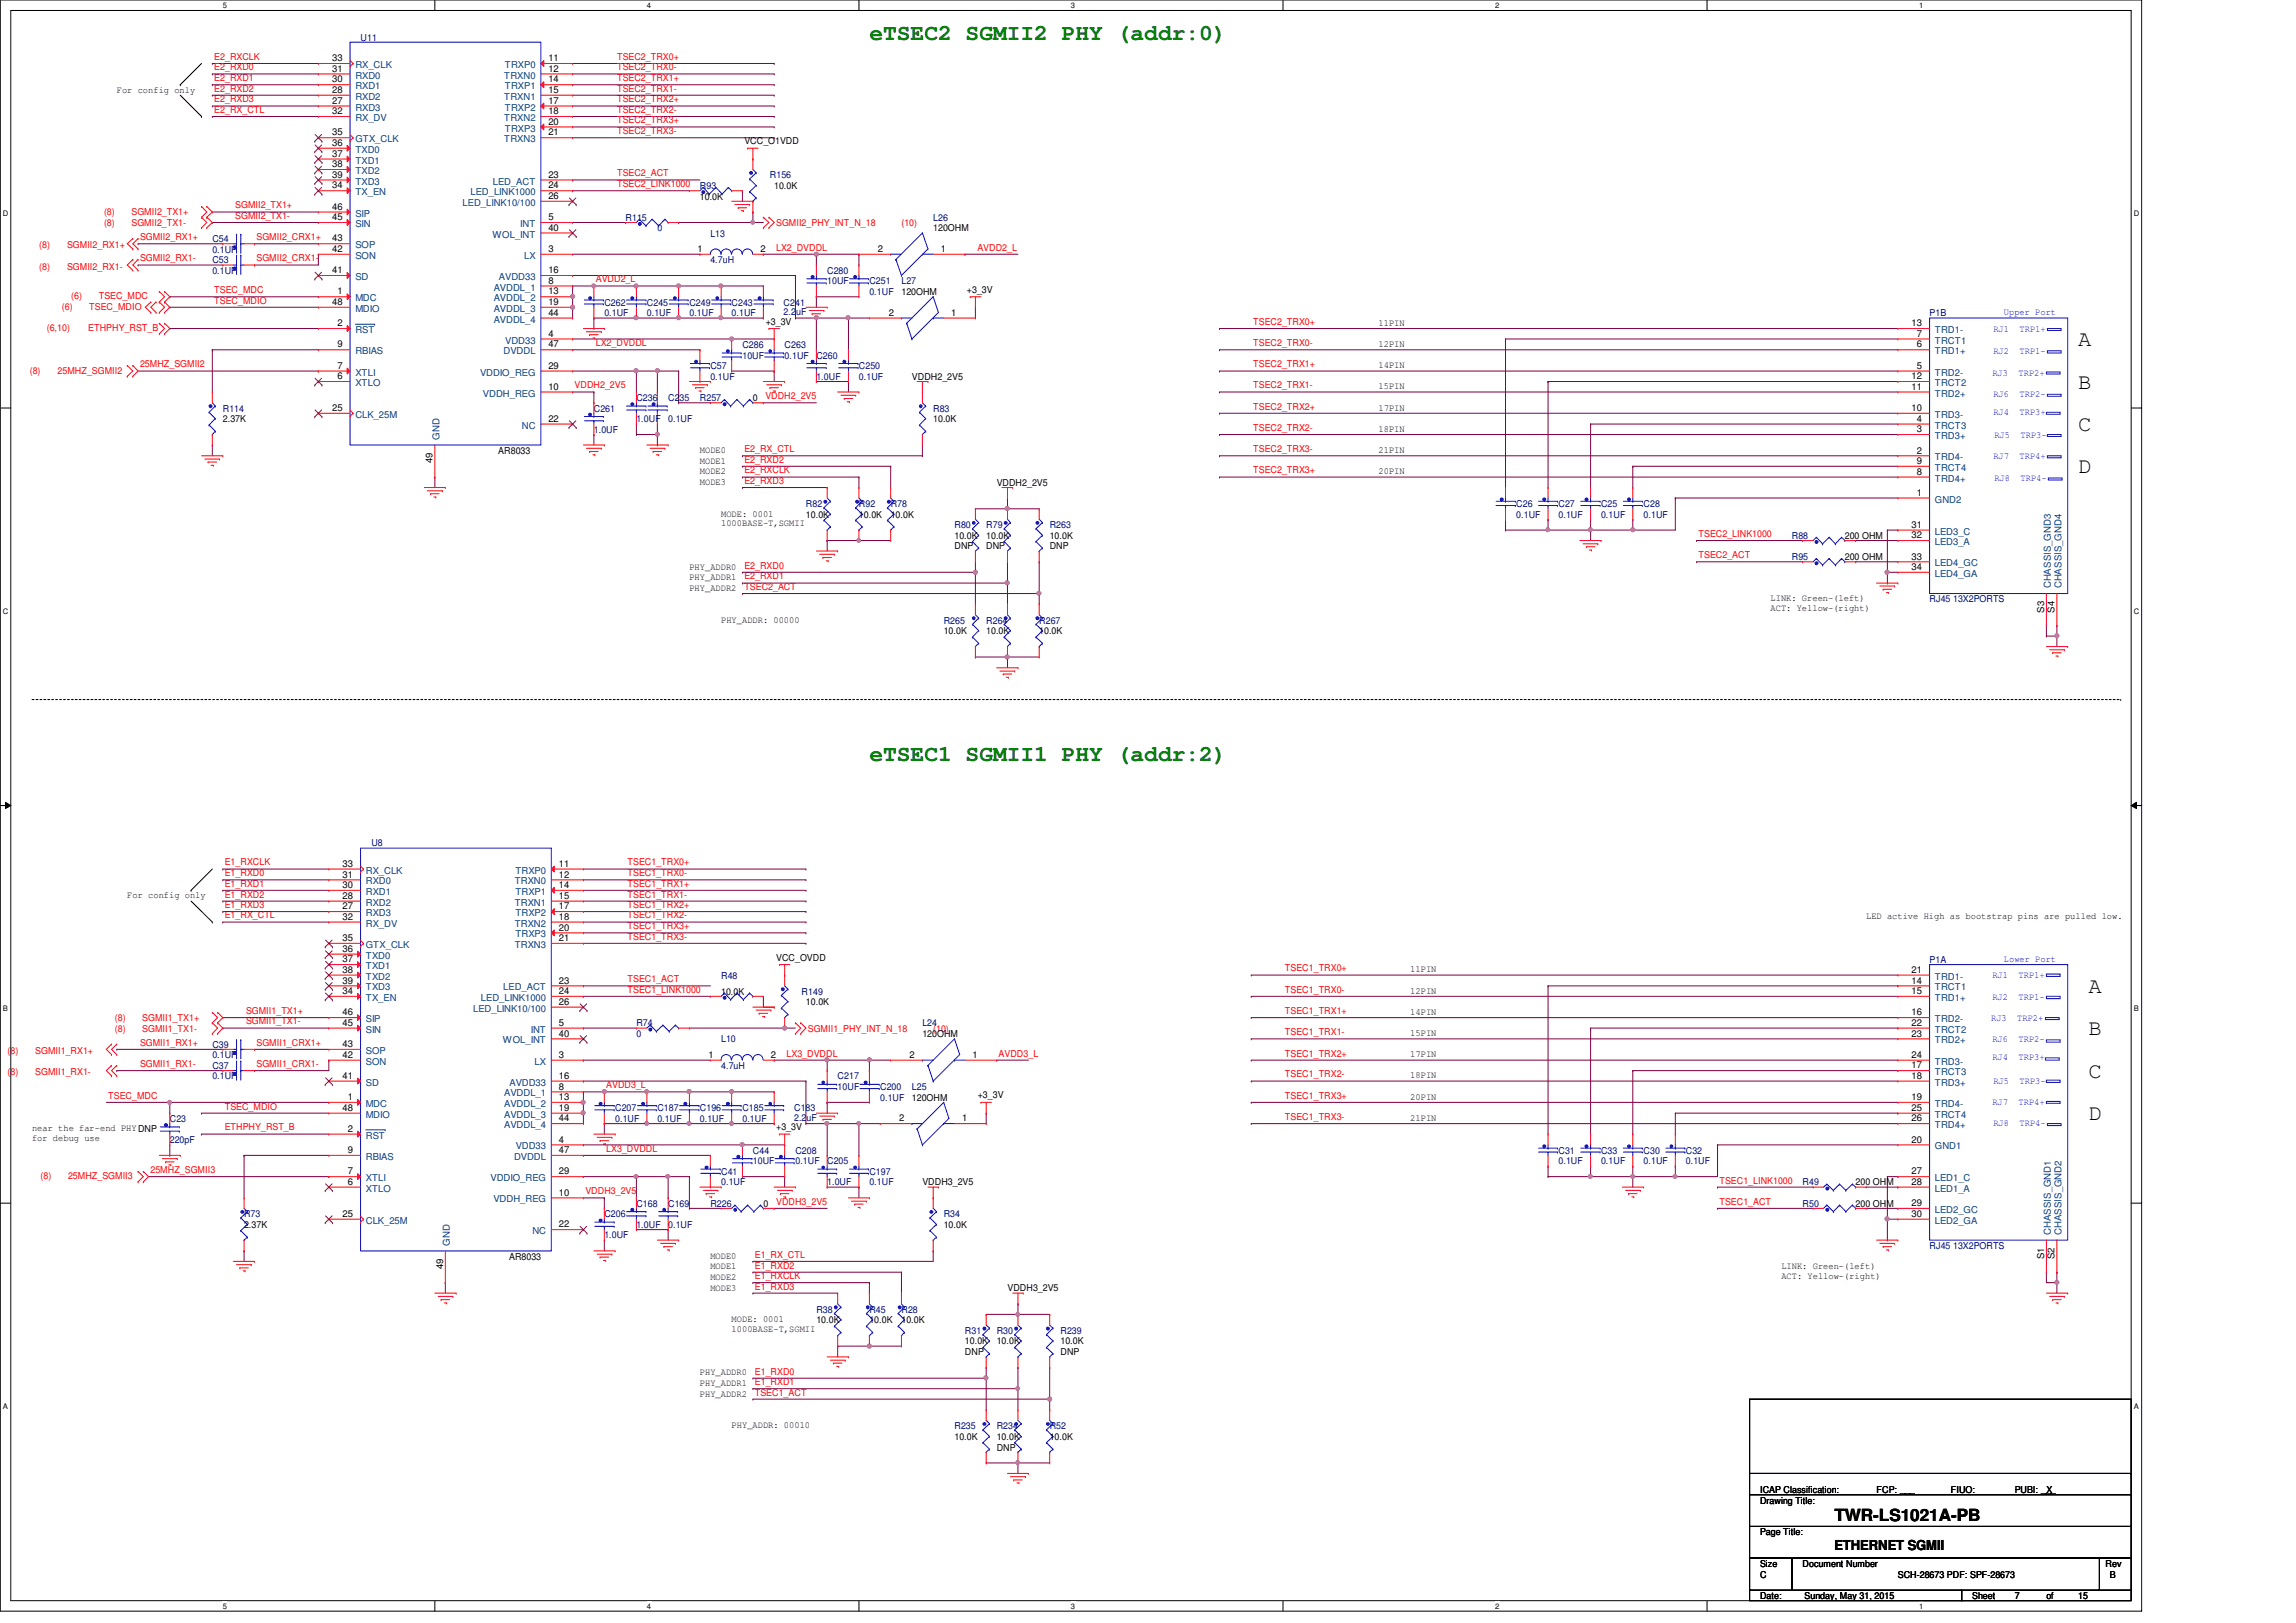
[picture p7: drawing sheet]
<svg xmlns="http://www.w3.org/2000/svg" width="297mm" height="210mm" viewBox="0 0 297 210" stroke-linecap="round" stroke-linejoin="round" font-family="sans-serif">
<defs><g id="words">
<g font-size="2.9" fill="#008000">
<text x="112.5" y="5.1">eTSEC2 SGMII2 PHY (addr:0)</text>
<text x="112.5" y="98.4">eTSEC1 SGMII1 PHY (addr:2)</text>
</g>
<g font-size="2.9">
<text x="268.9" y="44.8">A</text>
<text x="268.9" y="50.3">B</text>
<text x="268.9" y="55.8">C</text>
<text x="268.9" y="61.3">D</text>
<text x="270.2" y="128.4">A</text>
<text x="270.2" y="133.9">B</text>
<text x="270.2" y="139.4">C</text>
<text x="270.2" y="144.9">D</text>
</g>
<text font-size="2.2" x="237.3" y="196.8">TWR-LS1021A-PB</text>
<text font-size="1.8" x="237.3" y="200.5">ETHERNET SGMII</text>
<g font-size="1.2" fill="#000080">
<text x="46.6" y="5.2">U11</text>
<text x="99.6" y="23.1">R156</text>
<text x="80.9" y="28.6">R115</text>
<text x="85" y="29.9">0</text>
<text x="90.5" y="24.4">R93</text>
<text x="120.7" y="28.6">L26</text>
<text x="27.5" y="31.3">C54</text>
<text x="27.5" y="32.7">0.1UF</text>
<text x="27.5" y="34">C53</text>
<text x="27.5" y="35.4">0.1UF</text>
<text x="91.9" y="30.6">L13</text>
<text x="91.9" y="34">4.7uH</text>
<text x="107" y="35.4">C280</text>
<text x="78.2" y="39.5">C262</text>
<text x="78.2" y="40.9">0.1UF</text>
<text x="83.7" y="39.5">C245</text>
<text x="83.7" y="40.9">0.1UF</text>
<text x="89.2" y="39.5">C249</text>
<text x="89.2" y="40.9">0.1UF</text>
<text x="94.7" y="39.5">C243</text>
<text x="94.7" y="40.9">0.1UF</text>
<text x="101.4" y="39.5">C241</text>
<text x="101.4" y="40.8">2.2uF</text>
<text x="107" y="36.8">10UF</text>
<text x="112.5" y="36.8">C251</text>
<text x="112.5" y="38.1">0.1UF</text>
<text x="116.6" y="36.8">L27</text>
<text x="249.6" y="40.9">P1B</text>
<text x="91.9" y="47.8">C57</text>
<text x="96.1" y="45">C286</text>
<text x="96.1" y="46.4">10UF</text>
<text x="101.5" y="45">C263</text>
<text x="101.5" y="46.4">0.1UF</text>
<text x="105.6" y="46.4">C260</text>
<text x="111.1" y="47.8">C250</text>
<text x="28.8" y="53.3">R114</text>
<text x="76.8" y="53.3">C261</text>
<text x="82.3" y="51.9">C236</text>
<text x="86.4" y="51.9">C235</text>
<text x="90.5" y="51.9">R257</text>
<text x="91.9" y="49.1">0.1UF</text>
<text x="105.6" y="49.1">1.0UF</text>
<text x="111.1" y="49.1">0.1UF</text>
<text x="120.7" y="53.3">R83</text>
<text x="76.8" y="56">1.0UF</text>
<text x="82.3" y="54.6">1.0UF</text>
<text x="86.4" y="54.6">0.1UF</text>
<text x="104.3" y="65.6">R82</text>
<text x="111.1" y="65.6">R92</text>
<text x="115.2" y="65.6">R78</text>
<text x="196.2" y="65.6">C26</text>
<text x="201.6" y="65.6">C27</text>
<text x="207.1" y="65.6">C25</text>
<text x="212.6" y="65.6">C28</text>
<text x="123.5" y="68.3">R80</text>
<text x="127.6" y="68.3">R79</text>
<text x="135.8" y="68.3">R263</text>
<text x="196.2" y="67">0.1UF</text>
<text x="201.6" y="67">0.1UF</text>
<text x="207.1" y="67">0.1UF</text>
<text x="212.6" y="67">0.1UF</text>
<text x="231.8" y="69.7">R88</text>
<text x="231.8" y="72.4">R95</text>
<text x="249.6" y="77.9">RJ45 13X2PORTS</text>
<text x="122.1" y="80.7">R265</text>
<text x="127.6" y="80.7">R264</text>
<text x="134.4" y="80.7">R267</text>
<text x="48" y="109.5">U8</text>
<text x="249.6" y="124.6">P1A</text>
<text x="93.3" y="126.6">R48</text>
<text x="103.7" y="128.7">R149</text>
<text x="27.5" y="135.6">C39</text>
<text x="27.5" y="136.9">0.1UF</text>
<text x="82.3" y="132.8">R74</text>
<text x="82.3" y="134.2">0</text>
<text x="93.3" y="134.9">L10</text>
<text x="119.3" y="132.8">L24</text>
<text x="27.5" y="138.3">C37</text>
<text x="27.5" y="139.7">0.1UF</text>
<text x="79.6" y="143.8">C207</text>
<text x="85" y="143.8">C187</text>
<text x="90.5" y="143.8">C196</text>
<text x="93.3" y="138.3">4.7uH</text>
<text x="96.1" y="143.8">C185</text>
<text x="102.7" y="143.8">C183</text>
<text x="108.4" y="139.7">C217</text>
<text x="108.4" y="141">10UF</text>
<text x="113.9" y="141">C200</text>
<text x="113.9" y="142.4">0.1UF</text>
<text x="118" y="141">L25</text>
<text x="22" y="145.2">C23</text>
<text x="22" y="147.9">220pF</text>
<text x="79.6" y="145.2">0.1UF</text>
<text x="85" y="145.2">0.1UF</text>
<text x="90.5" y="145.2">0.1UF</text>
<text x="96.1" y="145.2">0.1UF</text>
<text x="97.4" y="149.3">C44</text>
<text x="102.7" y="145">2.2uF</text>
<text x="102.9" y="149.3">C208</text>
<text x="201.6" y="149.3">C31</text>
<text x="207.1" y="149.3">C33</text>
<text x="212.6" y="149.3">C30</text>
<text x="218.1" y="149.3">C32</text>
<text x="93.3" y="152">C41</text>
<text x="93.3" y="153.4">0.1UF</text>
<text x="97.4" y="150.6">10UF</text>
<text x="102.9" y="150.6">0.1UF</text>
<text x="107" y="150.6">C205</text>
<text x="107" y="153.4">1.0UF</text>
<text x="112.5" y="152">C197</text>
<text x="112.5" y="153.4">0.1UF</text>
<text x="201.6" y="150.6">0.1UF</text>
<text x="207.1" y="150.6">0.1UF</text>
<text x="212.6" y="150.6">0.1UF</text>
<text x="218.1" y="150.6">0.1UF</text>
<text x="233.2" y="153.4">R49</text>
<text x="31.6" y="157.5">R73</text>
<text x="78.2" y="157.5">C206</text>
<text x="78.2" y="160.2">1.0UF</text>
<text x="82.3" y="156.1">C168</text>
<text x="82.3" y="158.9">1.0UF</text>
<text x="86.4" y="156.1">C169</text>
<text x="86.4" y="158.9">0.1UF</text>
<text x="91.9" y="156.1">R226</text>
<text x="122.1" y="157.5">R34</text>
<text x="233.2" y="156.1">R50</text>
<text x="249.6" y="161.6">RJ45 13X2PORTS</text>
<text x="105.6" y="169.8">R38</text>
<text x="112.5" y="169.8">R45</text>
<text x="116.6" y="169.8">R28</text>
<text x="124.8" y="172.6">R31</text>
<text x="128.9" y="172.6">R30</text>
<text x="137.2" y="172.6">R239</text>
<text x="123.5" y="184.9">R235</text>
<text x="128.9" y="184.9">R234</text>
<text x="135.8" y="184.9">R52</text>
</g>
<g font-size="1.2">
<text x="15.1" y="12">For config only</text>
<text x="43" y="10.7">30</text>
<text x="43" y="9.3">31</text>
<text x="43" y="7.9">33</text>
<text x="70.9" y="7.9">11</text>
<text x="70.9" y="9.3">12</text>
<text x="70.9" y="10.7">14</text>
<text x="43" y="13.4">27</text>
<text x="43" y="12">28</text>
<text x="43" y="14.8">32</text>
<text x="43" y="17.5">35</text>
<text x="70.9" y="12">15</text>
<text x="70.9" y="13.4">17</text>
<text x="70.9" y="14.8">18</text>
<text x="70.9" y="16.1">20</text>
<text x="70.9" y="17.5">21</text>
<text x="43" y="18.9">36</text>
<text x="43" y="20.3">37</text>
<text x="43" y="21.6">38</text>
<text x="43" y="23">39</text>
<text x="70.9" y="23">23</text>
<text x="96.3" y="18.7">VCC_O1VDD</text>
<text x="43" y="24.4">34</text>
<text x="43" y="28.5">45</text>
<text x="43" y="27.1">46</text>
<text x="70.9" y="24.4">24</text>
<text x="70.9" y="25.7">26</text>
<text x="70.9" y="29.8">40</text>
<text x="70.9" y="28.5">5</text>
<text x="90.5" y="25.8">10.0K</text>
<text x="100.2" y="24.4">10.0K</text>
<text x="120.7" y="29.9">120OHM</text>
<text x="43" y="35.3">41</text>
<text x="43" y="32.6">42</text>
<text x="43" y="31.2">43</text>
<text x="70.9" y="32.6">3</text>
<text x="70.9" y="35.3">16</text>
<text x="90.3" y="32.6">1</text>
<text x="98.4" y="32.6">2</text>
<text x="113.6" y="32.6">2</text>
<text x="121.7" y="32.6">1</text>
<text x="43" y="39.5">48</text>
<text x="43.6" y="38.1">1</text>
<text x="70.9" y="36.7">8</text>
<text x="70.9" y="38.1">13</text>
<text x="70.9" y="39.5">19</text>
<text x="70.9" y="40.9">44</text>
<text x="99.1" y="42">+3_3V</text>
<text x="115" y="40.9">2</text>
<text x="116.6" y="38.1">120OHM</text>
<text x="123.1" y="40.9">1</text>
<text x="125.1" y="37.9">+3_3V</text>
<text x="43.6" y="42.2">2</text>
<text x="43.6" y="47.7">7</text>
<text x="43.6" y="45">9</text>
<text x="70.9" y="43.6">4</text>
<text x="70.9" y="47.7">29</text>
<text x="70.9" y="45">47</text>
<text x="178.3" y="44.9">12PIN</text>
<text x="178.3" y="42.2">11PIN</text>
<text x="178.3" y="47.6">14PIN</text>
<text x="247.3" y="42.2">13</text>
<text x="248" y="43.6">7</text>
<text x="248" y="45">6</text>
<text x="248" y="47.7">5</text>
<text x="43" y="53.2">25</text>
<text x="43.6" y="49.1">6</text>
<text x="70.9" y="50.4">10</text>
<text x="97.4" y="51.9">0</text>
<text x="118" y="49.1">VDDH2_2V5</text>
<text x="178.3" y="53.1">17PIN</text>
<text x="178.3" y="50.4">15PIN</text>
<text x="247.3" y="49.1">12</text>
<text x="247.3" y="50.4">11</text>
<text x="247.3" y="53.2">10</text>
<text x="28.8" y="54.6">2.37K</text>
<text x="56" y="59.9" transform="rotate(-90 56 59.9)">49</text>
<text x="64.5" y="58.7">AR8033</text>
<text x="70.9" y="54.6">22</text>
<text x="90.5" y="58.6">MODE0</text>
<text x="90.5" y="60">MODE1</text>
<text x="120.7" y="54.6">10.0K</text>
<text x="178.3" y="58.6">21PIN</text>
<text x="178.3" y="55.9">18PIN</text>
<text x="248" y="54.6">4</text>
<text x="248" y="55.9">3</text>
<text x="248" y="58.7">2</text>
<text x="90.5" y="62.7">MODE3</text>
<text x="90.5" y="61.3">MODE2</text>
<text x="128.9" y="62.9">VDDH2_2V5</text>
<text x="178.3" y="61.3">20PIN</text>
<text x="248" y="60">9</text>
<text x="248" y="61.4">8</text>
<text x="248" y="64.1">1</text>
<text x="93.3" y="66.8">MODE: 0001</text>
<text x="93.3" y="68.1">1000BASE-T,SGMII</text>
<text x="104.3" y="67">10.0K</text>
<text x="111.1" y="67">10.0K</text>
<text x="115.2" y="67">10.0K</text>
<text x="123.5" y="69.7">10.0K</text>
<text x="123.5" y="71.1">DNP</text>
<text x="127.6" y="69.7">10.0K</text>
<text x="127.6" y="71.1">DNP</text>
<text x="135.8" y="69.7">10.0K</text>
<text x="135.8" y="71.1">DNP</text>
<text x="238.7" y="69.7">200 OHM</text>
<text x="247.3" y="68.3">31</text>
<text x="247.3" y="69.6">32</text>
<text x="89.2" y="73.7">PHY_ADDR0</text>
<text x="89.2" y="75.1">PHY_ADDR1</text>
<text x="89.2" y="76.5">PHY_ADDR2</text>
<text x="229.1" y="77.8">LINK: Green-(left)</text>
<text x="238.7" y="72.4">200 OHM</text>
<text x="247.3" y="72.4">33</text>
<text x="247.3" y="73.7">34</text>
<text x="93.3" y="80.6">PHY_ADDR: 00000</text>
<text x="122.1" y="82">10.0K</text>
<text x="127.6" y="82">10.0K</text>
<text x="134.4" y="82">10.0K</text>
<text x="229.1" y="79">ACT: Yellow-(right)</text>
<text x="264.5" y="79.3" transform="rotate(-90 264.5 79.3)">S3</text>
<text x="265.8" y="79.3" transform="rotate(-90 265.8 79.3)">S4</text>
<text x="44.3" y="113.5">31</text>
<text x="44.3" y="112.1">33</text>
<text x="72.3" y="112.1">11</text>
<text x="72.3" y="113.5">12</text>
<text x="16.5" y="116.2">For config only</text>
<text x="44.3" y="117.6">27</text>
<text x="44.3" y="116.3">28</text>
<text x="44.3" y="114.9">30</text>
<text x="44.3" y="119">32</text>
<text x="72.3" y="114.9">14</text>
<text x="72.3" y="116.3">15</text>
<text x="72.3" y="117.6">17</text>
<text x="72.3" y="119">18</text>
<text x="241.4" y="119">LED active High as bootstrap pins are pulled low.</text>
<text x="44.3" y="121.8">35</text>
<text x="44.3" y="123.1">36</text>
<text x="44.3" y="124.5">37</text>
<text x="44.3" y="125.9">38</text>
<text x="72.3" y="120.4">20</text>
<text x="72.3" y="121.8">21</text>
<text x="100.4" y="124.3">VCC_OVDD</text>
<text x="182.5" y="125.8">11PIN</text>
<text x="247.3" y="125.9">21</text>
<text x="44.3" y="128.6">34</text>
<text x="44.3" y="127.3">39</text>
<text x="44.3" y="131.4">46</text>
<text x="72.3" y="127.3">23</text>
<text x="72.3" y="128.6">24</text>
<text x="72.3" y="130">26</text>
<text x="93.3" y="128.7">10.0K</text>
<text x="104.3" y="130">10.0K</text>
<text x="182.5" y="131.3">14PIN</text>
<text x="182.5" y="128.6">12PIN</text>
<text x="247.3" y="127.3">14</text>
<text x="247.3" y="128.6">15</text>
<text x="247.3" y="131.4">16</text>
<text x="44.3" y="136.9">42</text>
<text x="44.3" y="135.5">43</text>
<text x="44.3" y="132.7">45</text>
<text x="72.3" y="136.9">3</text>
<text x="72.3" y="134.1">40</text>
<text x="72.3" y="132.7">5</text>
<text x="91.6" y="136.9">1</text>
<text x="99.7" y="136.9">2</text>
<text x="117.7" y="136.9">2</text>
<text x="119.3" y="134.2">120OHM</text>
<text x="125.8" y="136.9">1</text>
<text x="182.5" y="134">15PIN</text>
<text x="182.5" y="136.8">17PIN</text>
<text x="247.3" y="132.7">22</text>
<text x="247.3" y="134.1">23</text>
<text x="247.3" y="136.9">24</text>
<text x="44.3" y="139.6">41</text>
<text x="44.3" y="143.7">48</text>
<text x="45" y="142.3">1</text>
<text x="72.3" y="141">8</text>
<text x="72.3" y="142.3">13</text>
<text x="72.3" y="139.6">16</text>
<text x="72.3" y="143.7">19</text>
<text x="118" y="142.4">120OHM</text>
<text x="126.5" y="142.1">+3_3V</text>
<text x="182.5" y="139.5">18PIN</text>
<text x="182.5" y="142.3">20PIN</text>
<text x="247.3" y="138.2">17</text>
<text x="247.3" y="139.6">18</text>
<text x="247.3" y="142.3">19</text>
<text x="247.3" y="143.7">25</text>
<text x="4.1" y="146.4">near the far-end PHYDNP</text>
<text x="4.1" y="147.6">for debug use</text>
<text x="45" y="146.4">2</text>
<text x="45" y="149.2">9</text>
<text x="72.3" y="147.8">4</text>
<text x="72.3" y="145.1">44</text>
<text x="72.3" y="149.2">47</text>
<text x="100.4" y="146.3">+3_3V</text>
<text x="116.3" y="145.1">2</text>
<text x="124.5" y="145.1">1</text>
<text x="182.5" y="145">21PIN</text>
<text x="247.3" y="145.1">26</text>
<text x="247.3" y="147.8">20</text>
<text x="45" y="153.3">6</text>
<text x="45" y="151.9">7</text>
<text x="72.3" y="154.7">10</text>
<text x="72.3" y="151.9">29</text>
<text x="119.3" y="153.4">VDDH3_2V5</text>
<text x="240.1" y="153.4">200 OHM</text>
<text x="247.3" y="151.9">27</text>
<text x="247.3" y="153.3">28</text>
<text x="31.6" y="158.9">2.37K</text>
<text x="44.3" y="157.4">25</text>
<text x="72.3" y="158.8">22</text>
<text x="98.8" y="156.1">0</text>
<text x="122.1" y="158.9">10.0K</text>
<text x="240.1" y="156.1">200 OHM</text>
<text x="247.3" y="156">29</text>
<text x="247.3" y="157.4">30</text>
<text x="57.3" y="164.2" transform="rotate(-90 57.3 164.2)">49</text>
<text x="65.9" y="163">AR8033</text>
<text x="91.9" y="167">MODE3</text>
<text x="91.9" y="162.9">MODE0</text>
<text x="91.9" y="164.2">MODE1</text>
<text x="91.9" y="165.6">MODE2</text>
<text x="130.3" y="167.1">VDDH3_2V5</text>
<text x="230.5" y="164.2">LINK: Green-(left)</text>
<text x="230.5" y="165.4">ACT: Yellow-(right)</text>
<text x="264.5" y="162.9" transform="rotate(-90 264.5 162.9)">S1</text>
<text x="265.8" y="162.9" transform="rotate(-90 265.8 162.9)">S2</text>
<text x="94.7" y="171.1">MODE: 0001</text>
<text x="94.7" y="172.3">1000BASE-T,SGMII</text>
<text x="105.6" y="171.2">10.0K</text>
<text x="112.5" y="171.2">10.0K</text>
<text x="116.6" y="171.2">10.0K</text>
<text x="124.8" y="173.9">10.0K</text>
<text x="128.9" y="173.9">10.0K</text>
<text x="137.2" y="173.9">10.0K</text>
<text x="90.5" y="177.9">PHY_ADDR0</text>
<text x="90.5" y="179.3">PHY_ADDR1</text>
<text x="124.8" y="175.3">DNP</text>
<text x="137.2" y="175.3">DNP</text>
<text x="90.5" y="180.7">PHY_ADDR2</text>
<text x="94.7" y="184.8">PHY_ADDR: 00010</text>
<text x="123.5" y="186.3">10.0K</text>
<text x="128.9" y="186.3">10.0K</text>
<text x="128.9" y="187.7">DNP</text>
<text x="135.8" y="186.3">10.0K</text>
<text x="227.7" y="194.5">Drawing Title:</text>
<text x="227.7" y="193.2">ICAP Classification:</text>
<text x="242.8" y="193.2">FCP: ___</text>
<text x="252.4" y="193.2">FIUO:</text>
<text x="260.6" y="193.2">PUBI: ___</text>
<text x="264.7" y="193.2">X</text>
<text x="227.7" y="202.7">Size</text>
<text x="227.7" y="198.6">Page Title:</text>
<text x="233.2" y="202.7">Document Number</text>
<text x="272.4" y="202.7">Rev</text>
<text x="227.7" y="206.9">Date:</text>
<text x="227.7" y="204.1">C</text>
<text x="233.5" y="206.9">Sunday, May 31, 2015</text>
<text x="245.5" y="204.1">SCH-28673 PDF: SPF-28673</text>
<text x="255.1" y="206.9">Sheet</text>
<text x="260.6" y="206.9">7</text>
<text x="264.7" y="206.9">of</text>
<text x="268.9" y="206.9">15</text>
<text x="273" y="204.1">B</text>
</g>
<g font-size="1.2" fill="#f00">
<text x="27.7" y="11.9">E2_RXD2</text>
<text x="27.7" y="7.7">E2_RXCLK</text>
<text x="27.7" y="10.5">E2_RXD1</text>
<text x="27.7" y="9.1">E2_RXD0</text>
<text x="79.8" y="7.7">TSEC2_TRX0+</text>
<text x="79.8" y="9.1">TSEC2_TRX0-</text>
<text x="79.8" y="10.5">TSEC2_TRX1+</text>
<text x="79.8" y="11.9">TSEC2_TRX1-</text>
<text x="27.7" y="13.3">E2_RXD3</text>
<text x="27.7" y="14.6">E2_RX_CTL</text>
<text x="79.8" y="14.6">TSEC2_TRX2-</text>
<text x="79.8" y="13.3">TSEC2_TRX2+</text>
<text x="79.8" y="16">TSEC2_TRX3+</text>
<text x="79.8" y="17.4">TSEC2_TRX3-</text>
<text x="79.8" y="22.8">TSEC2_ACT</text>
<text x="13.5" y="27.9">(8)</text>
<text x="13.5" y="29.3">(8)</text>
<text x="17" y="27.9">SGMII2_TX1+</text>
<text x="17" y="29.3">SGMII2_TX1-</text>
<text x="30.4" y="28.3">SGMII2_TX1-</text>
<text x="30.4" y="27">SGMII2_TX1+</text>
<text x="79.8" y="24.2">TSEC2_LINK1000</text>
<text x="100.4" y="29.3">SGMII2_PHY_INT_N_18</text>
<text x="116.6" y="29.3">(10)</text>
<text x="5.1" y="32.1">(8)</text>
<text x="5.1" y="34.9">(8)</text>
<text x="8.7" y="32.1">SGMII2_RX1+</text>
<text x="8.7" y="34.9">SGMII2_RX1-</text>
<text x="18.1" y="31.1">SGMII2_RX1+</text>
<text x="18.1" y="33.8">SGMII2_RX1-</text>
<text x="33.2" y="31.1">SGMII2_CRX1+</text>
<text x="33.2" y="33.8">SGMII2_CRX1-</text>
<text x="100.4" y="32.4">LX2_DVDDL</text>
<text x="126.4" y="32.4">AVDD2_L</text>
<text x="8" y="40.1">(6)</text>
<text x="9.2" y="38.7">(6)</text>
<text x="11.6" y="40.1">TSEC_MDIO</text>
<text x="12.8" y="38.7">TSEC_MDC</text>
<text x="27.7" y="37.9">TSEC_MDC</text>
<text x="27.7" y="39.3">TSEC_MDIO</text>
<text x="77.1" y="36.5">AVDD2_L</text>
<text x="6.1" y="42.8">(6,10)</text>
<text x="11.4" y="42.8">ETHPHY_RST_B</text>
<text x="18.1" y="47.5">25MHZ_SGMII2</text>
<text x="77.1" y="44.8">LX2_DVDDL</text>
<text x="162.1" y="47.5">TSEC2_TRX1+</text>
<text x="162.1" y="44.8">TSEC2_TRX0-</text>
<text x="162.1" y="42">TSEC2_TRX0+</text>
<text x="3.8" y="48.4">(8)</text>
<text x="7.4" y="48.4">25MHZ_SGMII2</text>
<text x="74.3" y="50.2">VDDH2_2V5</text>
<text x="99" y="51.6">VDDH2_2V5</text>
<text x="162.1" y="50.2">TSEC2_TRX1-</text>
<text x="162.1" y="53">TSEC2_TRX2+</text>
<text x="96.3" y="58.5">E2_RX_CTL</text>
<text x="96.3" y="59.9">E2_RXD2</text>
<text x="162.1" y="58.5">TSEC2_TRX3-</text>
<text x="162.1" y="55.8">TSEC2_TRX2-</text>
<text x="96.3" y="62.6">E2_RXD3</text>
<text x="96.3" y="61.3">E2_RXCLK</text>
<text x="162.1" y="61.3">TSEC2_TRX3+</text>
<text x="219.7" y="69.5">TSEC2_LINK1000</text>
<text x="96.3" y="75">E2_RXD1</text>
<text x="96.3" y="73.6">E2_RXD0</text>
<text x="96.3" y="76.3">TSEC2_ACT</text>
<text x="219.7" y="72.2">TSEC2_ACT</text>
<text x="29.1" y="113.4">E1_RXD0</text>
<text x="29.1" y="112">E1_RXCLK</text>
<text x="81.2" y="112">TSEC1_TRX0+</text>
<text x="81.2" y="113.4">TSEC1_TRX0-</text>
<text x="29.1" y="118.8">E1_RX_CTL</text>
<text x="29.1" y="114.7">E1_RXD1</text>
<text x="29.1" y="117.5">E1_RXD3</text>
<text x="29.1" y="116.1">E1_RXD2</text>
<text x="81.2" y="114.7">TSEC1_TRX1+</text>
<text x="81.2" y="117.5">TSEC1_TRX2+</text>
<text x="81.2" y="116.1">TSEC1_TRX1-</text>
<text x="81.2" y="118.8">TSEC1_TRX2-</text>
<text x="81.2" y="120.2">TSEC1_TRX3+</text>
<text x="81.2" y="121.6">TSEC1_TRX3-</text>
<text x="166.2" y="125.7">TSEC1_TRX0+</text>
<text x="31.8" y="131.2">SGMII1_TX1+</text>
<text x="81.2" y="127.1">TSEC1_ACT</text>
<text x="81.2" y="128.4">TSEC1_LINK1000</text>
<text x="166.2" y="128.4">TSEC1_TRX0-</text>
<text x="166.2" y="131.2">TSEC1_TRX1+</text>
<text x="1" y="136.4">(8)</text>
<text x="4.6" y="136.4">SGMII1_RX1+</text>
<text x="14.9" y="132.1">(8)</text>
<text x="14.9" y="133.5">(8)</text>
<text x="18.1" y="135.3">SGMII1_RX1+</text>
<text x="18.4" y="132.1">SGMII1_TX1+</text>
<text x="18.4" y="133.5">SGMII1_TX1-</text>
<text x="31.8" y="132.5">SGMII1_TX1-</text>
<text x="33.2" y="135.3">SGMII1_CRX1+</text>
<text x="101.8" y="136.7">LX3_DVDDL</text>
<text x="104.5" y="133.5">SGMII1_PHY_INT_N_18</text>
<text x="120.7" y="133.5">(10)</text>
<text x="129.2" y="136.7">AVDD3_L</text>
<text x="166.2" y="133.9">TSEC1_TRX1-</text>
<text x="166.2" y="136.7">TSEC1_TRX2+</text>
<text x="1" y="139.1">(8)</text>
<text x="4.6" y="139.1">SGMII1_RX1-</text>
<text x="14" y="142.2">TSEC_MDC</text>
<text x="18.1" y="138">SGMII1_RX1-</text>
<text x="29.1" y="143.6">TSEC_MDIO</text>
<text x="33.2" y="138">SGMII1_CRX1-</text>
<text x="78.4" y="140.8">AVDD3_L</text>
<text x="166.2" y="142.2">TSEC1_TRX3+</text>
<text x="166.2" y="139.4">TSEC1_TRX2-</text>
<text x="29.1" y="146.3">ETHPHY_RST_B</text>
<text x="78.4" y="149">LX3_DVDDL</text>
<text x="166.2" y="144.9">TSEC1_TRX3-</text>
<text x="5.2" y="152.6">(8)</text>
<text x="8.8" y="152.6">25MHZ_SGMII3</text>
<text x="19.5" y="151.8">25MHZ_SGMII3</text>
<text x="75.7" y="154.5">VDDH3_2V5</text>
<text x="100.4" y="155.9">VDDH3_2V5</text>
<text x="222.5" y="153.1">TSEC1_LINK1000</text>
<text x="222.5" y="155.9">TSEC1_ACT</text>
<text x="97.7" y="162.7">E1_RX_CTL</text>
<text x="97.7" y="166.8">E1_RXD3</text>
<text x="97.7" y="164.1">E1_RXD2</text>
<text x="97.7" y="165.5">E1_RXCLK</text>
<text x="97.7" y="179.2">E1_RXD1</text>
<text x="97.7" y="177.8">E1_RXD0</text>
<text x="97.7" y="180.6">TSEC1_ACT</text>
</g>
<g font-size="1.2" fill="#004080">
<text x="46" y="11.6">RXD1</text>
<text x="46" y="10.2">RXD0</text>
<text x="46" y="8.8">RX_CLK</text>
<text x="65.2" y="10.2">TRXN0</text>
<text x="65.3" y="8.8">TRXP0</text>
<text x="65.3" y="11.6">TRXP1</text>
<text x="46" y="14.3">RXD3</text>
<text x="46" y="12.9">RXD2</text>
<text x="46" y="15.7">RX_DV</text>
<text x="65.2" y="12.9">TRXN1</text>
<text x="65.2" y="15.7">TRXN2</text>
<text x="65.3" y="14.3">TRXP2</text>
<text x="65.3" y="17">TRXP3</text>
<text x="46" y="18.4">GTX_CLK</text>
<text x="46" y="19.8">TXD0</text>
<text x="46" y="21.2">TXD1</text>
<text x="46" y="22.5">TXD2</text>
<text x="46" y="23.9">TXD3</text>
<text x="63.8" y="23.9">LED_ACT</text>
<text x="65.2" y="18.4">TRXN3</text>
<text x="46" y="25.3">TX_EN</text>
<text x="46" y="29.4">SIN</text>
<text x="46" y="28">SIP</text>
<text x="59.9" y="26.6">LED_LINK10/100</text>
<text x="60.9" y="25.3">LED_LINK1000</text>
<text x="67.3" y="29.4">INT</text>
<text x="46" y="33.5">SON</text>
<text x="46" y="32.1">SOP</text>
<text x="63.7" y="30.7">WOL_INT</text>
<text x="67.8" y="33.5">LX</text>
<text x="46" y="36.2">SD</text>
<text x="46" y="39">MDC</text>
<text x="46" y="40.3">MDIO</text>
<text x="63.9" y="37.6">AVDDL_1</text>
<text x="63.9" y="39">AVDDL_2</text>
<text x="63.9" y="40.3">AVDDL_3</text>
<text x="63.9" y="41.7">AVDDL_4</text>
<text x="64.6" y="36.2">AVDD33</text>
<text x="46" y="43.1">RST</text>
<text x="46" y="45.8">RBIAS</text>
<text x="65.1" y="45.8">DVDDL</text>
<text x="65.4" y="44.4">VDD33</text>
<text x="250.3" y="43.1">TRD1-</text>
<text x="250.3" y="44.4">TRCT1</text>
<text x="250.3" y="45.8">TRD1+</text>
<text x="46" y="50">XTLO</text>
<text x="46" y="48.6">XTLI</text>
<text x="62.1" y="48.6">VDDIO_REG</text>
<text x="62.5" y="51.3">VDDH_REG</text>
<text x="250.3" y="48.6">TRD2-</text>
<text x="250.3" y="50">TRCT2</text>
<text x="250.3" y="51.3">TRD2+</text>
<text x="46" y="54.1">CLK_25M</text>
<text x="56.9" y="56.9" transform="rotate(-90 56.9 56.9)">GND</text>
<text x="67.5" y="55.5">NC</text>
<text x="250.3" y="54.1">TRD3-</text>
<text x="250.3" y="55.5">TRCT3</text>
<text x="250.3" y="56.8">TRD3+</text>
<text x="250.3" y="59.6">TRD4-</text>
<text x="250.3" y="60.9">TRCT4</text>
<text x="250.3" y="62.3">TRD4+</text>
<text x="250.3" y="65">GND2</text>
<text x="250.3" y="69.2">LED3_C</text>
<text x="250.3" y="70.5">LED3_A</text>
<text x="250.3" y="73.3">LED4_GC</text>
<text x="250.3" y="74.6">LED4_GA</text>
<text x="265.3" y="76.1" transform="rotate(-90 265.3 76.1)">CHASSIS_GND3</text>
<text x="266.7" y="76.1" transform="rotate(-90 266.7 76.1)">CHASSIS_GND4</text>
<text x="47.3" y="113">RX_CLK</text>
<text x="66.7" y="113">TRXP0</text>
<text x="47.3" y="118.5">RXD3</text>
<text x="47.3" y="117.2">RXD2</text>
<text x="47.3" y="115.8">RXD1</text>
<text x="47.3" y="114.4">RXD0</text>
<text x="47.3" y="119.9">RX_DV</text>
<text x="66.6" y="114.4">TRXN0</text>
<text x="66.6" y="117.2">TRXN1</text>
<text x="66.6" y="119.9">TRXN2</text>
<text x="66.7" y="115.8">TRXP1</text>
<text x="66.7" y="118.5">TRXP2</text>
<text x="47.3" y="122.6">GTX_CLK</text>
<text x="47.3" y="124">TXD0</text>
<text x="47.3" y="125.4">TXD1</text>
<text x="66.6" y="122.6">TRXN3</text>
<text x="66.7" y="121.3">TRXP3</text>
<text x="47.3" y="129.5">TX_EN</text>
<text x="47.3" y="126.7">TXD2</text>
<text x="47.3" y="128.1">TXD3</text>
<text x="61.2" y="130.9">LED_LINK10/100</text>
<text x="62.2" y="129.5">LED_LINK1000</text>
<text x="65.1" y="128.1">LED_ACT</text>
<text x="250.3" y="126.7">TRD1-</text>
<text x="250.3" y="128.1">TRCT1</text>
<text x="250.3" y="129.5">TRD1+</text>
<text x="47.3" y="137.8">SON</text>
<text x="47.3" y="136.4">SOP</text>
<text x="47.3" y="133.6">SIN</text>
<text x="47.3" y="132.2">SIP</text>
<text x="65.1" y="135">WOL_INT</text>
<text x="68.7" y="133.6">INT</text>
<text x="69.2" y="137.8">LX</text>
<text x="250.3" y="132.2">TRD2-</text>
<text x="250.3" y="133.6">TRCT2</text>
<text x="250.3" y="135">TRD2+</text>
<text x="250.3" y="137.8">TRD3-</text>
<text x="47.3" y="140.5">SD</text>
<text x="47.3" y="143.2">MDC</text>
<text x="65.2" y="141.9">AVDDL_1</text>
<text x="65.2" y="143.2">AVDDL_2</text>
<text x="65.9" y="140.5">AVDD33</text>
<text x="250.3" y="139.1">TRCT3</text>
<text x="250.3" y="140.5">TRD3+</text>
<text x="250.3" y="143.2">TRD4-</text>
<text x="47.3" y="147.3">RST</text>
<text x="47.3" y="144.6">MDIO</text>
<text x="65.2" y="144.6">AVDDL_3</text>
<text x="65.2" y="146">AVDDL_4</text>
<text x="66.7" y="148.7">VDD33</text>
<text x="250.3" y="144.6">TRCT4</text>
<text x="250.3" y="146">TRD4+</text>
<text x="250.3" y="148.7">GND1</text>
<text x="47.3" y="154.2">XTLO</text>
<text x="47.3" y="152.8">XTLI</text>
<text x="47.3" y="150.1">RBIAS</text>
<text x="63.5" y="152.8">VDDIO_REG</text>
<text x="63.8" y="155.6">VDDH_REG</text>
<text x="66.5" y="150.1">DVDDL</text>
<text x="250.3" y="152.8">LED1_C</text>
<text x="250.3" y="154.2">LED1_A</text>
<text x="47.3" y="158.3">CLK_25M</text>
<text x="58.2" y="161.2" transform="rotate(-90 58.2 161.2)">GND</text>
<text x="68.9" y="159.7">NC</text>
<text x="250.3" y="156.9">LED2_GC</text>
<text x="250.3" y="158.3">LED2_GA</text>
<text x="265.3" y="159.8" transform="rotate(-90 265.3 159.8)">CHASSIS_GND1</text>
<text x="266.7" y="159.8" transform="rotate(-90 266.7 159.8)">CHASSIS_GND2</text>
</g>
<g font-size="1.2" fill="#00f">
<text x="259.2" y="40.8">Upper Port</text>
<text x="257.9" y="45.8">RJ2</text>
<text x="257.9" y="43">RJ1</text>
<text x="261.3" y="45.8">TRP1-</text>
<text x="261.3" y="43">TRP1+</text>
<text x="257.8" y="48.6">RJ3</text>
<text x="257.9" y="53.7">RJ4</text>
<text x="257.9" y="51.4">RJ6</text>
<text x="261.2" y="48.6">TRP2+</text>
<text x="261.3" y="53.7">TRP3+</text>
<text x="261.3" y="51.4">TRP2-</text>
<text x="257.9" y="59.4">RJ7</text>
<text x="258" y="56.7">RJ5</text>
<text x="261.3" y="59.4">TRP4+</text>
<text x="261.4" y="56.7">TRP3-</text>
<text x="258" y="62.2">RJ8</text>
<text x="261.4" y="62.2">TRP4-</text>
<text x="259.2" y="124.5">Lower Port</text>
<text x="257.8" y="126.5">RJ1</text>
<text x="257.8" y="129.4">RJ2</text>
<text x="261.2" y="126.5">TRP1+</text>
<text x="261.2" y="129.4">TRP1-</text>
<text x="257.6" y="132.1">RJ3</text>
<text x="257.8" y="134.9">RJ6</text>
<text x="257.8" y="137.2">RJ4</text>
<text x="261" y="132.1">TRP2+</text>
<text x="261.2" y="134.9">TRP2-</text>
<text x="261.2" y="137.2">TRP3+</text>
<text x="257.8" y="143">RJ7</text>
<text x="257.9" y="140.2">RJ5</text>
<text x="261.2" y="143">TRP4+</text>
<text x="261.3" y="140.2">TRP3-</text>
<text x="257.9" y="145.7">RJ8</text>
<text x="261.3" y="145.7">TRP4-</text>
</g>
<g font-size="1">
<text x="28.8" y="1">5</text>
<text x="83.7" y="1">4</text>
<text x="138.6" y="1">3</text>
<text x="193.4" y="1">2</text>
<text x="248.3" y="1">1</text>
<text x=".4" y="27.9">D</text>
<text x="276.1" y="27.9">D</text>
<text x=".4" y="79.4">C</text>
<text x="276.1" y="79.4">C</text>
<text x=".4" y="130.8">B</text>
<text x="276.1" y="130.8">B</text>
<text x=".4" y="182.2">A</text>
<text x="276.1" y="182.2">A</text>
<text x="28.8" y="208.1">5</text>
<text x="83.7" y="208.1">4</text>
<text x="138.6" y="208.1">3</text>
<text x="193.4" y="208.1">2</text>
<text x="248.3" y="208.1">1</text>
</g>
</g></defs>
<path d="M0 0h277.1v208.4h-277.1zM1.4 1.4h274.3v205.7h-274.3z" fill="none" stroke="#000" stroke-width=".13"/>
<g fill="#fff">
<path d="M28.8 .1h.6v1.1h-.6z"/>
<path d="M28.8 207.2h.6v1.1h-.6z"/>
</g>
<path d="M56.3 0v1.4M56.3 207.1v1.3" fill="none" stroke="#000" stroke-width=".13"/>
<g fill="#fff">
<path d="M83.7 .1h.5v1.1h-.5z"/>
<path d="M83.7 207.2h.5v1.1h-.5z"/>
</g>
<path d="M111.1 0v1.4M111.1 207.1v1.3" fill="none" stroke="#000" stroke-width=".13"/>
<g fill="#fff">
<path d="M138.6 .1h.5v1.1h-.5z"/>
<path d="M138.6 207.2h.5v1.1h-.5z"/>
</g>
<path d="M166 0v1.4M166 207.1v1.3" fill="none" stroke="#000" stroke-width=".13"/>
<g fill="#fff">
<path d="M193.4 .1h.6v1.1h-.6z"/>
<path d="M193.4 207.2h.6v1.1h-.6z"/>
</g>
<path d="M220.8 0v1.4M220.8 207.1v1.3" fill="none" stroke="#000" stroke-width=".13"/>
<g fill="#fff">
<path d="M248.3 .1h.5v1.1h-.5z"/>
<path d="M248.3 207.2h.5v1.1h-.5z"/>
<path d="M.4 27.1h.7v1.1h-.7z"/>
<path d="M276.1 27.1h.7v1.1h-.7z"/>
<path d="M.4 78.5h.7v1.1h-.7z"/>
<path d="M276.1 78.5h.7v1.1h-.7z"/>
</g>
<path d="M0 52.8h1.4M275.7 52.8h1.4" fill="none" stroke="#000" stroke-width=".13"/>
<g fill="#fff">
<path d="M.4 129.9h.6v1.1h-.6z"/>
<path d="M276.1 129.9h.6v1.1h-.6z"/>
</g>
<path d="M0 104.2h1.4M.7 103.8l.7 .4-.7 .4zM275.7 104.2l.7-.4v.8zM275.7 104.2h1.4" fill="none" stroke="#000" stroke-width=".13"/>
<path d="M.7 103.8l.7 .4-.7 .4zM275.7 104.2l.7-.4v.8z" fill="#000"/>
<g fill="#fff">
<path d="M.4 181.4h.6v1.1h-.6z"/>
<path d="M276.1 181.4h.6v1.1h-.6z"/>
</g>
<path d="M23.3 11h.1M23.3 12.3l2.8 2.8M26.1 15.1h.1M26.1 8.2l-2.8 2.8M24.7 115.2h.1M24.7 116.6l2.8 2.7M27.5 119.3h.1M27.5 112.4l-2.8 2.8M0 155.7h1.4M275.7 155.7h1.4" fill="none" stroke="#000" stroke-width=".13"/>
<path d="M4.1 90.5h270.3M274.4 90.5h.1" fill="none" stroke="#000" stroke-width=".13" stroke-dasharray=".3 .3"/>
<path d="M74.1 35.6h28.8M102.9 35.6h.1M102.9 35.6v5.5M109.8 41.1h.1M109.8 41.1h2.7" fill="none" stroke="#800040" stroke-width=".13"/>
<circle cx="109.7" cy="41.1" r=".26" fill="#f0f"/>
<circle cx="109.7" cy="41.1" r=".26" fill="none" stroke="#f0f" stroke-width=".13"/>
<g fill="none" stroke="#800040" stroke-width=".13">
<path d="M105.6 38.4h.1M105.6 38.4v1.4M105.6 38.4h5.5M126.2 39.8h.1M126.2 39.8v1.3M102.9 41.1h.1M102.9 41.1h6.9M105.6 41.1h.1M105.6 41.1v4.2M109.8 49.4h.1M109.8 41.1h.1M109.8 41.1v4.2"/>
<path d="M109.8 49.4v1.3"/>
</g>
<circle cx="105.6" cy="41.1" r=".26" fill="#f0f"/>
<circle cx="105.6" cy="41.1" r=".26" fill="none" stroke="#f0f" stroke-width=".13"/>
<path d="M74.1 43.9h20.6M94.7 43.9h.1M105.6 49.4h.1M105.6 49.4h4.2" fill="none" stroke="#800040" stroke-width=".13"/>
<circle cx="94.7" cy="43.9" r=".26" fill="#f0f"/>
<circle cx="94.7" cy="43.9" r=".26" fill="none" stroke="#f0f" stroke-width=".13"/>
<path d="M98.8 32.9h.1M98.8 32.9h6.8" fill="none" stroke="#800040" stroke-width=".13"/>
<circle cx="105.6" cy="32.9" r=".26" fill="#f0f"/>
<circle cx="105.6" cy="32.9" r=".26" fill="none" stroke="#f0f" stroke-width=".13"/>
<g fill="none" stroke="#800040" stroke-width=".13">
<path d="M74.1 15.1h26.1M100.2 15.1h.1M74.1 23.3h.1M74.1 24.7h.1M74.1 23.3h16.4M74.1 24.7h15.1M74.1 48h10.9M82.3 48h.1M82.3 48v2.7M85 48h.1M85 48v2.7M98.8 52.1h.1"/>
<path d="M98.8 52.1h6.8"/>
</g>
<circle cx="82.3" cy="48" r=".26" fill="#f0f"/>
<circle cx="82.3" cy="48" r=".26" fill="none" stroke="#f0f" stroke-width=".13"/>
<circle cx="85" cy="48" r=".26" fill="#f0f"/>
<circle cx="85" cy="48" r=".26" fill="none" stroke="#f0f" stroke-width=".13"/>
<g fill="none" stroke="#800040" stroke-width=".13">
<path d="M22 38.4h.1M22 39.8h.1M22 38.4h19.2M22 39.8h19.2M17.9 48h23.3M41.2 48h.1M74.1 50.7h2.7M76.8 50.7h.1M76.8 56.2h.1M76.8 56.2v1.4M85 48h.1M85 56.2h.1"/>
<path d="M85 48h2.8M85 54.9v1.3M87.8 48h.1M87.8 52.1h.1M87.8 48v4.1M87.8 52.1h4.1M94.7 43.9h.1M94.7 48h.1M94.7 48h5.5M94.7 43.9h5.5M100.2 48h.1M100.2 48v1.4"/>
</g>
<circle cx="85" cy="56.2" r=".25" fill="#f0f"/>
<circle cx="85" cy="56.2" r=".25" fill="none" stroke="#f0f" stroke-width=".13"/>
<g fill="none" stroke="#800040" stroke-width=".13">
<path d="M96.1 24.7h.1M96.1 24.7v1.3M27.5 57.6h.1M27.5 57.6v1.4M82.3 56.2h.1M82.3 56.2h2.7M96.1 59h.1M96.1 59h23.2M56.3 61.7h.1M56.3 61.7v1.4M96.1 63.1h.1M96.1 60.3h.1"/>
<path d="M96.1 75.4h.1M96.1 63.1h10.9M96.1 60.3h19.1M96.1 75.4h34.2M126.2 85h.1M126.2 85h4.1"/>
</g>
<circle cx="130.3" cy="75.4" r=".26" fill="#f0f"/>
<circle cx="130.3" cy="75.4" r=".26" fill="none" stroke="#f0f" stroke-width=".13"/>
<path d="M96.1 74h.1M96.1 74h30.1" fill="none" stroke="#800040" stroke-width=".13"/>
<circle cx="126.2" cy="74" r=".26" fill="#f0f"/>
<circle cx="126.2" cy="74" r=".26" fill="none" stroke="#f0f" stroke-width=".13"/>
<path d="M96.1 61.7h.1M96.1 76.8h.1M96.1 61.7h15M96.1 76.8h38.3" fill="none" stroke="#800040" stroke-width=".13"/>
<circle cx="134.4" cy="76.8" r=".25" fill="#f0f"/>
<circle cx="134.4" cy="76.8" r=".25" fill="none" stroke="#f0f" stroke-width=".13"/>
<path d="M126.2 72.7h.1M126.2 72.7v1.3M130.3 85h.1M130.3 85h4.1" fill="none" stroke="#800040" stroke-width=".13"/>
<circle cx="130.3" cy="85" r=".26" fill="#f0f"/>
<circle cx="130.3" cy="85" r=".26" fill="none" stroke="#f0f" stroke-width=".13"/>
<path d="M126.2 65.8h.1M126.2 65.8h8.2M130.3 72.7h.1M130.3 65.8h.1M130.3 72.7v2.7M134.4 76.8h.1M134.4 76.8v1.3" fill="none" stroke="#800040" stroke-width=".13"/>
<circle cx="130.3" cy="65.8" r=".26" fill="#f0f"/>
<circle cx="130.3" cy="65.8" r=".26" fill="none" stroke="#f0f" stroke-width=".13"/>
<g fill="none" stroke="#800040" stroke-width=".13">
<path d="M107 69.9h.1M107 69.9h8.2M107 69.9v1.4M111.1 69.9h.1M126.2 74h.1M126.2 74v4.1M130.3 75.4h.1M130.3 64.4h.1M130.3 64.4v1.4M130.3 75.4v2.7M134.4 72.7h.1M134.4 72.7v4.1"/>
<path d="M130.3 85h.1M130.3 85v1.4"/>
</g>
<path d="M110.9 69.7h.4v.2v.2h-.2h-.2z" fill-rule="evenodd" fill="#f0f"/>
<path d="M110.9 69.7h.4v.2v.2h-.2h-.2z" fill="none" stroke="#f0f" stroke-width=".13"/>
<g fill="none" stroke="#800040" stroke-width=".13">
<path d="M74.1 38.4h.1M74.1 39.8h.1M74.1 28.8h6.8M74.1 32.9h16.4M74.1 37v2.8M80.9 28.8h.1M90.5 32.9h.1M97.4 28.8h.1M97.4 28.8h1.4M105.6 32.9h.1M105.6 32.9h5.5M105.6 32.9v1.4"/>
<path d="M111.1 32.9h.1M111.1 32.9v1.4M124.8 32.9h.1M124.8 32.9h6.9M74.1 45.3h16.4M90.5 45.3h.1M111.1 61.7h.1M111.1 61.7v1.4M115.2 60.3h.1M115.2 60.3v2.8"/>
</g>
<circle cx="74.1" cy="38.4" r=".26" fill="#f0f"/>
<circle cx="74.1" cy="38.4" r=".26" fill="none" stroke="#f0f" stroke-width=".13"/>
<path d="M74.1 39.8v1.3M74.1 41.1h.1" fill="none" stroke="#800040" stroke-width=".13"/>
<circle cx="74.1" cy="39.8" r=".26" fill="#f0f"/>
<circle cx="74.1" cy="39.8" r=".26" fill="none" stroke="#f0f" stroke-width=".13"/>
<path d="M82.3 37h.1M82.3 37h5.5" fill="none" stroke="#800040" stroke-width=".13"/>
<circle cx="82.3" cy="37" r=".26" fill="#f0f"/>
<circle cx="82.3" cy="37" r=".26" fill="none" stroke="#f0f" stroke-width=".13"/>
<path d="M74.1 37h.1M74.1 37h8.2M76.8 37h.1" fill="none" stroke="#800040" stroke-width=".13"/>
<path d="M76.6 36.8l.2-.1 .2 .2v.3l-.2 .1-.2-.1z" fill-rule="evenodd" fill="#f0f"/>
<path d="M76.6 36.8l.2-.1 .2 .2v.3l-.2 .1-.2-.1z" fill="none" stroke="#f0f" stroke-width=".13"/>
<path d="M82.3 41.1h.1M82.3 41.1h5.5" fill="none" stroke="#800040" stroke-width=".13"/>
<circle cx="82.3" cy="41.1" r=".26" fill="#f0f"/>
<circle cx="82.3" cy="41.1" r=".26" fill="none" stroke="#f0f" stroke-width=".13"/>
<path d="M76.8 41.1h.1M76.8 42.5h.1M76.8 41.1h5.5M76.8 41.1v1.4M87.8 41.1h5.5M93.3 41.1h.1" fill="none" stroke="#800040" stroke-width=".13"/>
<circle cx="87.8" cy="41.1" r=".26" fill="#f0f"/>
<circle cx="87.8" cy="41.1" r=".26" fill="none" stroke="#f0f" stroke-width=".13"/>
<circle cx="93.3" cy="41.1" r=".26" fill="#f0f"/>
<circle cx="93.3" cy="41.1" r=".26" fill="none" stroke="#f0f" stroke-width=".13"/>
<path d="M87.8 37h5.5M93.3 37h.1" fill="none" stroke="#800040" stroke-width=".13"/>
<circle cx="87.8" cy="37" r=".26" fill="#f0f"/>
<circle cx="87.8" cy="37" r=".26" fill="none" stroke="#f0f" stroke-width=".13"/>
<circle cx="93.3" cy="37" r=".26" fill="#f0f"/>
<circle cx="93.3" cy="37" r=".26" fill="none" stroke="#f0f" stroke-width=".13"/>
<g fill="none" stroke="#800040" stroke-width=".13">
<path d="M27.5 13.7h.1M27.5 12.3h.1M27.5 8.2h.1M27.5 15.1h.1M27.5 11h.1M27.5 9.6h.1M27.5 13.7h13.7M27.5 12.3h13.7M27.5 8.2h13.7M27.5 15.1h13.7M27.5 11h13.7M27.5 9.6h13.7"/>
<path d="M27.5 28.8h.1M27.5 27.4h.1M27.5 28.8h13.7M27.5 27.4h13.7M119.3 59h.1M119.3 57.6v1.4M28.8 119.3h.1M28.8 115.2h.1M28.8 113.8h.1M28.8 119.3h13.7M28.8 115.2h13.7M28.8 113.8h13.7"/>
<path d="M75.5 139.9h.1M75.5 139.9h28.8M104.3 139.9h.1M104.3 139.9v5.5M107 142.6h.1M107 142.6v1.4M107 142.6h5.5M111.1 145.4h.1M111.1 153.6h.1M111.1 145.4h2.8M111.1 145.4v4.1M111.1 153.6v1.4"/>
<path d="M127.6 144h.1M127.6 144v1.4"/>
</g>
<path d="M110.9 145.2h.4v.1v.2l-.2 .1-.2-.1z" fill-rule="evenodd" fill="#f0f"/>
<path d="M110.9 145.2h.4v.1v.2l-.2 .1-.2-.1z" fill="none" stroke="#f0f" stroke-width=".13"/>
<path d="M104.3 145.4h.1M104.3 145.4h6.8M107 145.4h.1M107 145.4v4.1" fill="none" stroke="#800040" stroke-width=".13"/>
<circle cx="107" cy="145.3" r=".25" fill="#f0f"/>
<circle cx="107" cy="145.3" r=".25" fill="none" stroke="#f0f" stroke-width=".13"/>
<path d="M75.5 148.1h.1M75.5 148.1h20.6M107 153.6h.1M107 153.6h4.1" fill="none" stroke="#800040" stroke-width=".13"/>
<circle cx="96" cy="148.1" r=".26" fill="#f0f"/>
<circle cx="96" cy="148.1" r=".26" fill="none" stroke="#f0f" stroke-width=".13"/>
<path d="M100.2 137.2h.1M100.2 137.2h6.8" fill="none" stroke="#800040" stroke-width=".13"/>
<circle cx="107" cy="137.1" r=".26" fill="#f0f"/>
<circle cx="107" cy="137.1" r=".26" fill="none" stroke="#f0f" stroke-width=".13"/>
<path d="M75.5 152.2h.1M75.5 152.2h6.8" fill="none" stroke="#800040" stroke-width=".13"/>
<circle cx="82.3" cy="152.2" r=".25" fill="#f0f"/>
<circle cx="82.3" cy="152.2" r=".25" fill="none" stroke="#f0f" stroke-width=".13"/>
<g fill="none" stroke="#800040" stroke-width=".13">
<path d="M75.5 127.6h.1M75.5 128.9h.1M75.5 127.6h16.4M75.5 128.9h16.4M13.8 142.6h8.2M22 142.6h.1M26.1 144h.1M26.1 144h16.4M82.3 152.2h.1M82.3 152.2v2.8M82.3 152.2h6.9M86.4 152.2h.1"/>
<path d="M86.4 152.2v2.8M100.2 156.3h.1M100.2 156.3h6.8"/>
</g>
<circle cx="86.4" cy="152.2" r=".25" fill="#f0f"/>
<circle cx="86.4" cy="152.2" r=".25" fill="none" stroke="#f0f" stroke-width=".13"/>
<g fill="none" stroke="#800040" stroke-width=".13">
<path d="M98.8 128.9h.1M98.8 128.9v1.4M75.5 155h2.7M78.2 155h.1M82.3 159.1h.1M82.3 159.1h4.1M86.4 159.1h.1M86.4 159.1v1.3M89.2 152.2h.1M89.2 156.3h.1M89.2 152.2v4.1M89.2 156.3h4.1"/>
<path d="M96.1 148.1h.1M96.1 152.2h.1M96.1 148.1h5.4M96.1 152.2h5.4M101.5 152.2h.1M101.5 152.2v1.4M31.6 161.8h.1M31.6 161.8v1.4M57.6 165.9h.1M57.6 165.9v1.4M97.4 163.2h.1M97.4 167.3h.1"/>
<path d="M97.4 164.6h.1M97.4 179.7h.1M97.4 163.2h23.3M97.4 167.3h11M97.4 164.6h19.2M97.4 179.7h34.3M127.6 189.3h.1M127.6 189.3h4.1"/>
</g>
<path d="M131.5 179.5h.3l.1 .1-.1 .2-.1 .1-.2-.1z" fill-rule="evenodd" fill="#f0f"/>
<path d="M131.5 179.5h.3l.1 .1-.1 .2-.1 .1-.2-.1z" fill="none" stroke="#f0f" stroke-width=".13"/>
<path d="M97.4 178.3h.1M97.4 178.3h30.2" fill="none" stroke="#800040" stroke-width=".13"/>
<circle cx="127.5" cy="178.3" r=".26" fill="#f0f"/>
<circle cx="127.5" cy="178.3" r=".26" fill="none" stroke="#f0f" stroke-width=".13"/>
<path d="M97.4 165.9h.1M97.4 165.9h15.1M97.4 181h.1M97.4 181h38.4" fill="none" stroke="#800040" stroke-width=".13"/>
<circle cx="135.8" cy="181" r=".26" fill="#f0f"/>
<circle cx="135.8" cy="181" r=".26" fill="none" stroke="#f0f" stroke-width=".13"/>
<path d="M127.6 176.9h.1M127.6 176.9v1.4M131.7 189.3h.1M131.7 189.3h4.1" fill="none" stroke="#800040" stroke-width=".13"/>
<path d="M131.5 189h.2l.2 .1-.1 .3-.1 .1-.2-.1z" fill-rule="evenodd" fill="#f0f"/>
<path d="M131.5 189h.2l.2 .1-.1 .3-.1 .1-.2-.1z" fill="none" stroke="#f0f" stroke-width=".13"/>
<g fill="none" stroke="#800040" stroke-width=".13">
<path d="M127.6 170.1h.1M127.6 178.3h.1M127.6 178.3v4.1M131.7 176.9h.1M131.7 179.7h.1M131.7 168.7h.1M131.7 168.7v1.4h-4.1M131.7 176.9v5.5M135.8 176.9h.1M135.8 176.9v5.5M131.7 189.3h.1M131.7 189.3v1.3"/>
<path d="M135.8 181h.1"/>
</g>
<path d="M131.5 169.9l.2-.1 .2 .1-.1 .3-.1 .1-.2-.1z" fill-rule="evenodd" fill="#f0f"/>
<path d="M131.5 169.9l.2-.1 .2 .1-.1 .3-.1 .1-.2-.1z" fill="none" stroke="#f0f" stroke-width=".13"/>
<path d="M108.4 174.2h.1M108.4 174.2h8.2M108.4 174.2v1.4M112.5 174.2h.1" fill="none" stroke="#800040" stroke-width=".13"/>
<circle cx="112.5" cy="174.2" r=".26" fill="#f0f"/>
<circle cx="112.5" cy="174.2" r=".26" fill="none" stroke="#f0f" stroke-width=".13"/>
<path d="M89.2 133h12.3M101.5 133h.1M112.5 165.9h.1M112.5 165.9v1.4M116.6 164.6h.1M116.6 164.6v2.7" fill="none" stroke="#800040" stroke-width=".13"/>
<circle cx="101.5" cy="133" r=".26" fill="#f0f"/>
<circle cx="101.5" cy="133" r=".26" fill="none" stroke="#f0f" stroke-width=".13"/>
<g fill="none" stroke="#800040" stroke-width=".13">
<path d="M75.5 133h.1M75.5 137.2h.1M75.5 133h6.8M75.5 137.2h16.4M107 137.2h.1M107 137.2h5.5M107 137.2v1.3M112.5 137.2h.1M128.9 137.2h.1M128.9 137.2h4.1M75.5 149.5h.1M75.5 141.3h.1"/>
<path d="M75.5 149.5h16.4M75.5 141.3v1.3"/>
</g>
<circle cx="75.4" cy="142.6" r=".26" fill="#f0f"/>
<circle cx="75.4" cy="142.6" r=".26" fill="none" stroke="#f0f" stroke-width=".13"/>
<path d="M75.5 144h.1M75.5 144v1.4" fill="none" stroke="#800040" stroke-width=".13"/>
<circle cx="75.4" cy="144" r=".26" fill="#f0f"/>
<circle cx="75.4" cy="144" r=".26" fill="none" stroke="#f0f" stroke-width=".13"/>
<path d="M75.5 141.3h.1M75.5 141.3h8.2M78.2 141.3h.1M89.2 141.3h.1M89.2 141.3h5.5" fill="none" stroke="#800040" stroke-width=".13"/>
<circle cx="78.2" cy="141.2" r=".26" fill="#f0f"/>
<circle cx="78.2" cy="141.2" r=".26" fill="none" stroke="#f0f" stroke-width=".13"/>
<path d="M83.7 145.4h.1M83.7 145.4h5.5" fill="none" stroke="#800040" stroke-width=".13"/>
<circle cx="89.2" cy="145.3" r=".25" fill="#f0f"/>
<circle cx="89.2" cy="145.3" r=".25" fill="none" stroke="#f0f" stroke-width=".13"/>
<path d="M83.5 145.2h.3l.1 .1-.1 .2-.2 .1-.1-.1z" fill-rule="evenodd" fill="#f0f"/>
<path d="M83.5 145.2h.3l.1 .1-.1 .2-.2 .1-.1-.1z" fill="none" stroke="#f0f" stroke-width=".13"/>
<path d="M78.2 145.4h.1M78.2 145.4h5.5M78.2 145.4v1.3M89.2 145.4h.1M89.2 145.4h5.5" fill="none" stroke="#800040" stroke-width=".13"/>
<circle cx="94.7" cy="145.3" r=".25" fill="#f0f"/>
<circle cx="94.7" cy="145.3" r=".25" fill="none" stroke="#f0f" stroke-width=".13"/>
<g fill="none" stroke="#800040" stroke-width=".13">
<path d="M28.8 117.9h.1M28.8 116.6h.1M28.8 112.4h.1M28.8 117.9h13.7M28.8 116.6h13.7M28.8 112.4h13.7M28.8 133h.1M28.8 131.7h.1M28.8 133h13.7M28.8 131.7h13.7M83.7 141.3h.1M83.7 141.3h5.5"/>
<path d="M120.7 161.8h.1M120.7 161.8v1.4"/>
</g>
<circle cx="89.1" cy="141.2" r=".26" fill="#f0f"/>
<circle cx="89.1" cy="141.2" r=".26" fill="none" stroke="#f0f" stroke-width=".13"/>
<path d="M83.5 141h.1l.3 .1-.1 .3-.2 .1-.1-.1z" fill-rule="evenodd" fill="#f0f"/>
<path d="M83.5 141h.1l.3 .1-.1 .3-.2 .1-.1-.1z" fill="none" stroke="#f0f" stroke-width=".13"/>
<g fill="none" stroke="#800040" stroke-width=".13">
<path d="M74.1 8.2h26.1M74.1 9.6h26.1M74.1 11h26.1M74.1 13.7h26.1M74.1 12.3h26.1M74.1 16.4h26.1M74.1 17.8h26.1M100.2 8.2h.1M100.2 9.6h.1M100.2 11h.1M100.2 13.7h.1M100.2 12.3h.1"/>
<path d="M100.2 16.4h.1M100.2 17.8h.1M17.9 31.5h.1M17.9 34.3h.1M17.9 31.5h10.9M17.9 34.3h10.9M32.9 31.5h.1M32.9 34.3h.1M32.9 31.5h8.3M32.9 34.3h8.3M87.8 28.8h.1M97.4 27.4h.1"/>
<path d="M97.4 27.4v1.4h-9.6M75.5 112.4h28.8M75.5 113.8h28.8M75.5 115.2h28.8M75.5 117.9h28.8M75.5 116.6h28.8M75.5 119.3h28.8M104.3 112.4h.1M104.3 113.8h.1M104.3 115.2h.1M104.3 117.9h.1M104.3 116.6h.1"/>
<path d="M104.3 119.3h.1M15.1 135.8h.1M15.1 138.5h.1M15.1 135.8h13.7M15.1 138.5h13.7M32.9 135.8h.1M32.9 138.5h.1M32.9 135.8h9.6M42.5 137.2h.1M42.5 137.2v1.3h-9.6M75.5 120.7h28.8M75.5 122h28.8"/>
<path d="M104.3 120.7h.1M104.3 122h.1M19.2 152.2h23.3M42.5 152.2h.1M75.5 142.6h.1M75.5 142.6v1.4"/>
</g>
<path d="M97.2 28.6h.3l.1 .1-.1 .2-.1 .1-.2-.1z" fill-rule="evenodd" fill="#f0f"/>
<path d="M97.2 28.6h.3l.1 .1-.1 .2-.1 .1-.2-.1z" fill="none" stroke="#f0f" stroke-width=".13"/>
<g fill="none" stroke="#800040" stroke-width=".13">
<path d="M93.3 37h5.5M98.8 37h.1M22 42.5h.1M22 42.5h19.2M27.5 45.3h.1M27.5 45.3h13.7M27.5 45.3v5.4M93.3 41.1h5.5M98.8 41.1h.1M26.1 146.7h.1M26.1 146.7h16.4M31.6 149.5h.1"/>
<path d="M31.6 149.5h10.9M31.6 149.5v5.5M94.7 141.3h5.5M100.2 141.3h.1"/>
</g>
<circle cx="94.7" cy="141.2" r=".26" fill="#f0f"/>
<circle cx="94.7" cy="141.2" r=".26" fill="none" stroke="#f0f" stroke-width=".13"/>
<path d="M94.7 145.4h5.5M100.2 145.4h.1M200.3 152.2h.1M200.3 152.2h5.5M216.7 152.2h.1M216.7 152.2h5.5M266.1 165.9h.1M266.1 165.9v1.4" fill="none" stroke="#800040" stroke-width=".13"/>
<circle cx="266.1" cy="165.9" r=".25" fill="#f0f"/>
<circle cx="266.1" cy="165.9" r=".25" fill="none" stroke="#f0f" stroke-width=".13"/>
<g fill="none" stroke="#800040" stroke-width=".13">
<path d="M205.8 133h.1M205.8 133v13.7M200.3 150.9h.1M200.3 150.9v1.3M205.8 150.9h.1M205.8 152.2h.1M205.8 150.9v1.3M205.8 152.2h5.4M211.2 152.2h.1M211.2 150.9h.1M211.2 150.9v2.7M222.2 148.1h.1"/>
<path d="M222.2 148.1h23.3M222.2 148.1v4.1M264.7 164.6h.1M264.7 164.6v1.3h1.4M266.1 165.9h.1M266.1 164.6h.1M266.1 164.6v1.3"/>
</g>
<circle cx="211.2" cy="152.2" r=".25" fill="#f0f"/>
<circle cx="211.2" cy="152.2" r=".25" fill="none" stroke="#f0f" stroke-width=".13"/>
<circle cx="205.7" cy="152.2" r=".25" fill="#f0f"/>
<circle cx="205.7" cy="152.2" r=".25" fill="none" stroke="#f0f" stroke-width=".13"/>
<path d="M211.2 152.2h.1M216.7 150.9h.1M216.7 150.9v1.3h-5.5" fill="none" stroke="#800040" stroke-width=".13"/>
<circle cx="216.7" cy="152.2" r=".25" fill="#f0f"/>
<circle cx="216.7" cy="152.2" r=".25" fill="none" stroke="#f0f" stroke-width=".13"/>
<g fill="none" stroke="#800040" stroke-width=".13">
<path d="M264.7 82.3h.1M264.7 82.3h1.4M266.1 82.3h.1M266.1 80.9h.1M266.1 80.9v2.8M200.3 127.6h.1M200.3 127.6h45.2M200.3 127.6v19.1M205.8 133h39.7M211.2 138.5h.1M211.2 138.5v8.2M211.2 138.5h34.3"/>
<path d="M245.5 138.5h.1M245.5 127.6h.1M245.5 133h.1M216.7 144h.1M216.7 144h28.8M216.7 144v2.7M245.5 144h.1"/>
</g>
<circle cx="266.1" cy="82.3" r=".26" fill="#f0f"/>
<circle cx="266.1" cy="82.3" r=".26" fill="none" stroke="#f0f" stroke-width=".13"/>
<path d="M200.3 49.4h.1M200.3 49.4v13.7M194.8 67.2h.1M194.8 68.6h.1M194.8 68.6h5.5M194.8 67.2v1.4M211.2 68.6h.1M216.7 64.4h.1M216.7 64.4v4.2h-5.5M216.7 64.4h28.8M264.7 80.9h.1M264.7 80.9v1.4" fill="none" stroke="#800040" stroke-width=".13"/>
<path d="M200.1 68.3h.1l.2 .1v.3l-.2 .1-.1-.1z" fill-rule="evenodd" fill="#f0f"/>
<path d="M200.1 68.3h.1l.2 .1v.3l-.2 .1-.1-.1z" fill="none" stroke="#f0f" stroke-width=".13"/>
<path d="M205.8 68.6h.1M205.8 68.6h5.4" fill="none" stroke="#800040" stroke-width=".13"/>
<circle cx="211.2" cy="68.5" r=".26" fill="#f0f"/>
<circle cx="211.2" cy="68.5" r=".26" fill="none" stroke="#f0f" stroke-width=".13"/>
<circle cx="205.7" cy="68.5" r=".26" fill="#f0f"/>
<circle cx="205.7" cy="68.5" r=".26" fill="none" stroke="#f0f" stroke-width=".13"/>
<g fill="none" stroke="#800040" stroke-width=".13">
<path d="M41.2 32.9h.1M41.2 32.9v1.4M76.8 52.1h.1M76.8 50.7v1.4M82.3 54.9h.1M82.3 54.9v1.3M85 57.6h.1M85 56.2v1.4M194.8 43.9h.1M194.8 43.9h50.7M194.8 43.9v19.2M200.3 49.4h.1"/>
<path d="M200.3 49.4h45.2M205.8 54.9h.1M205.8 54.9v8.2M205.8 54.9h39.7M200.3 67.2h.1M200.3 68.6h.1M200.3 67.2v1.4M200.3 68.6h5.5M205.8 68.6h.1M205.8 67.2h.1M205.8 67.2v2.7M211.2 67.2h.1"/>
<path d="M211.2 60.3h.1M211.2 60.3v2.8M211.2 67.2v1.4M211.2 60.3h34.3M98.8 130.3h1.4M100.2 130.3h.1M101.5 133h.1M101.5 133h1.4M112.5 137.2h.1M112.5 137.2h2.7M78.2 155h.1M78.2 155v1.3"/>
<path d="M78.2 160.4h.1M78.2 160.4v1.4"/>
</g>
<circle cx="112.5" cy="137.1" r=".26" fill="#f0f"/>
<circle cx="112.5" cy="137.1" r=".26" fill="none" stroke="#f0f" stroke-width=".13"/>
<g fill="none" stroke="#800040" stroke-width=".13">
<path d="M240.1 72.7h.1M240.1 69.9h.1M240.1 72.7h5.4M240.1 69.9h5.4M244.2 74h.1M244.2 75.4h.1M244.2 74h1.3M244.2 74v1.4M112.5 138.5h.1M112.5 137.2v1.3M22 142.6h.1M22 142.6v1.4"/>
<path d="M22 142.6h20.5M42.5 142.6h.1M241.4 153.6h4.1M241.4 156.3h4.1M244.2 157.7h.1M244.2 157.7v2.7M244.2 157.7h1.3M245.5 153.6h.1M245.5 156.3h.1M244.2 160.4h.1"/>
</g>
<path d="M21.8 142.4h.1l.2 .1v.3l-.2 .1-.1-.1z" fill-rule="evenodd" fill="#f0f"/>
<path d="M21.8 142.4h.1l.2 .1v.3l-.2 .1-.1-.1z" fill="none" stroke="#f0f" stroke-width=".13"/>
<g fill="none" stroke="#800040" stroke-width=".13">
<path d="M157.8 59h.1M157.8 48h.1M157.8 45.3h.1M157.8 42.5h.1M157.8 50.7h.1M157.8 53.5h.1M157.8 56.2h.1M157.8 59h87.7M157.8 48h87.7M157.8 45.3h87.7M157.8 42.5h87.7M157.8 50.7h87.7"/>
<path d="M157.8 53.5h87.7M157.8 56.2h87.7M157.8 61.7h.1M157.8 61.7h87.7M161.9 128.9h.1M161.9 126.2h.1M161.9 131.7h.1M161.9 134.4h.1M161.9 139.9h.1M161.9 137.2h.1M161.9 128.9h83.6M161.9 126.2h83.6"/>
<path d="M161.9 131.7h83.6M161.9 134.4h83.6M161.9 139.9h83.6M161.9 137.2h83.6M22 149.5h.1M22 148.1v1.4M161.9 142.6h.1M161.9 145.4h.1M161.9 142.6h83.6M161.9 145.4h83.6M222.2 153.6h.1M222.2 156.3h.1"/>
<path d="M222.2 153.6h12.4M222.2 156.3h12.4M244.2 152.2h.1M244.2 152.2v5.5M131.7 170.1h4.1M135.8 170.1h.1"/>
</g>
<circle cx="244.1" cy="157.7" r=".26" fill="#f0f"/>
<circle cx="244.1" cy="157.7" r=".26" fill="none" stroke="#f0f" stroke-width=".13"/>
<path d="M219.5 69.9h.1M219.5 72.7h.1M219.5 69.9h13.7M219.5 72.7h13.7M244.2 68.6h.1M244.2 68.6v5.4M244.2 152.2h1.3M245.5 152.2h.1" fill="none" stroke="#800040" stroke-width=".13"/>
<circle cx="244.1" cy="74" r=".26" fill="#f0f"/>
<circle cx="244.1" cy="74" r=".26" fill="none" stroke="#f0f" stroke-width=".13"/>
<path d="M244.2 68.6h1.3M245.5 68.6h.1" fill="none" stroke="#800040" stroke-width=".13"/>
<g fill="none" stroke="#f00" stroke-width=".13">
<path d="M96.7 19.2h.1M96.7 19.2h1.4M97.4 19.2v1.4M17.2 30.9h.1M17.2 32.2h.1M17.2 33.6h.1M17.2 35h.1M17.2 30.9l-.7 .6 .7 .7M17.2 33.6l-.7 .7 .7 .7M17.9 30.9h.1M17.9 32.2h.1M17.9 33.6h.1"/>
<path d="M17.9 35h.1M17.9 30.9l-.7 .6 .7 .7M17.9 33.6l-.7 .7 .7 .7M19.5 39.1h.1M19.5 39.1l-.7 .7 .7 .6M20.2 39.1h.1M20.2 39.1l-.7 .7 .7 .6M20.6 37.7h.1M20.6 39.1h.1M20.6 37.7l.7 .7-.7 .7M20.6 39.1l.7 .7-.7 .6M21.3 39.1h.1"/>
<path d="M21.3 37.7h.1M21.3 37.7l.7 .7-.7 .7M21.3 39.1l.7 .7-.7 .6M26.1 28.1h.1M26.1 26.7h.1M26.1 29.5h.1M26.1 26.7l.7 .7-.7 .7M26.1 28.1l.7 .7-.7 .7M26.8 26.7h.1M26.8 28.1h.1M26.8 29.5h.1M26.8 26.7l.7 .7-.7 .7"/>
<path d="M26.8 28.1l.7 .7-.7 .7M94.7 26h2.7M95.1 26.5h1.9M95.5 26.9h.1M95.5 26.9h1.1M95.9 27.3h.3M96.2 27.3h.1M97 26.5h.1M97.4 26h.1M97.4 20.6h.1M98.8 29.5h.1M98.8 28.1h.1"/>
<path d="M98.8 28.1l.7 .7-.7 .7M99.5 28.1h.1M99.5 29.5h.1M99.5 28.1l.7 .7-.7 .7M104.3 39.8h2.7M107 39.8h.1M125.5 38.4h.1M125.5 38.4h1.4M126.2 39.8h.1M126.2 38.4v1.4M16.5 48.7h.1M16.5 47.3h.1"/>
<path d="M16.5 47.3l.7 .7-.7 .7M17.2 47.3h.1M17.2 48.7h.1M17.2 47.3l.7 .7-.7 .7M19.5 40.4h.1M20.2 40.4h.1M20.6 41.8h.1M20.6 43.2h.1M20.6 40.4h.1M20.6 41.8l.7 .7-.7 .7M21.3 43.2h.1M21.3 41.8h.1"/>
<path d="M21.3 40.4h.1M21.3 41.8l.7 .7-.7 .7M26.1 59h2.7M26.5 59.4h1.9M26.9 59.8h.1M26.9 59.8h1.1M28.4 59.4h.1M28.8 59h.1M75.5 42.5h2.7M75.5 57.6h2.7M75.9 58h1.9M75.9 42.9h1.9"/>
<path d="M76.3 58.4h.1M76.3 43.3h.1M76.3 58.4h1.1M76.3 43.3h1.1M76.7 58.8h.3M76.7 43.7h.3M77 58.8h.1M77 43.7h.1M77.8 58h.1M77.8 42.9h.1M78.2 57.6h.1M78.2 42.5h.1"/>
<path d="M83.7 57.6h2.7M84.1 58h1.9M84.5 58.4h.1M84.5 58.4h1.1M84.9 58.8h.3M85.2 58.8h.1M86 58h.1M86.4 57.6h.1M89.2 49.4h2.7M89.6 49.8h1.9M90 50.2h.1M90 50.2h1.1"/>
<path d="M90.4 50.6h.3M90.7 50.6h.1M91.5 49.8h.1M91.9 49.4h.1M98.8 49.4h2.7M99.2 49.8h1.9M99.5 42.5h.1M99.5 42.5h1.3M99.6 50.2h.1M99.6 50.2h1.1M100 50.6h.3M100.2 43.9h.1"/>
<path d="M100.2 42.5v1.4M100.3 50.6h.1M101.1 49.8h.1M101.5 49.4h.1M104.7 40.2h1.9M105.1 40.6h.1M105.1 40.6h1.1M105.5 41h.3M105.8 41h.1M106.6 40.2h.1M108.4 50.7h2.7M108.8 51.1h1.9"/>
<path d="M109.2 51.6h.1M109.2 51.6h1.1M109.6 52h.3M109.9 52h.1M110.7 51.1h.1M111.1 50.7h.1M118.7 49.4h1.4M119.3 50.7h.1M119.3 49.4v1.3M120.1 49.4h.1M27.3 60.2h.3M27.6 60.2h.1"/>
<path d="M54.9 63.1h2.7M55.3 63.5h1.9M55.7 63.9h.1M55.7 63.9h1.1M56.1 64.3h.3M56.4 64.3h.1M57.2 63.5h.1M57.6 63.1h.1M105.6 71.3h2.8M106 71.7h1.9M106.5 72.1h.1M106.5 72.1h1.1"/>
<path d="M106.9 72.6h.2M107.1 72.6h.1M107.9 71.7h.1M108.4 71.3h.1M129.6 63.1h1.4M130.3 64.4h.1M130.3 63.1v1.3M131 63.1h.1M204.4 69.9h2.7M204.8 70.4h1.9M205.2 70.7h.1M205.2 70.7h1.1"/>
<path d="M205.6 71.2h.3M205.9 71.2h.1M206.7 70.4h.1M207.1 69.9h.1M242.8 75.4h2.7M243.2 75.8h1.9M243.6 76.2h.1M243.6 76.2h1.1M244 76.7h.3M244.3 76.7h.1M245.1 75.8h.1M245.5 75.4h.1"/>
<path d="M128.9 86.4h2.8M129.4 86.8h1.9M129.8 87.2h.1M129.8 87.2h1.1M130.2 87.6h.3M130.5 87.6h.1M131.3 86.8h.1M131.7 86.4h.1M264.7 83.7h2.8M265.2 84.1h1.9M265.6 84.5h.1M265.6 84.5h1.1"/>
<path d="M266 84.9h.2M266.2 84.9h.1M267.1 84.1h.1M267.5 83.7h.1M14.4 135.1h.1M14.4 136.4h.1M14.4 137.8h.1M14.4 139.2h.1M14.4 135.1l-.6 .7 .6 .6M14.4 137.8l-.6 .7 .6 .7M15.1 135.1h.1M15.1 136.4h.1"/>
<path d="M15.1 137.8h.1M15.1 139.2h.1M15.1 135.1l-.7 .7 .7 .6M15.1 137.8l-.7 .7 .7 .7M27.5 132.3h.1M27.5 131h.1M27.5 133.7h.1M27.5 131l.6 .7-.6 .6M27.5 132.3l.6 .7-.6 .7M28.1 131h.1M28.1 132.3h.1M28.1 133.7h.1"/>
<path d="M28.1 131l.7 .7-.7 .6M28.1 132.3l.7 .7-.7 .7M97.4 130.3h2.8M97.8 130.7h1.9M98.2 131.1h.1M98.2 131.1h1.1M98.6 131.5h.3M98.9 131.5h.1M99.7 130.7h.1M100.2 130.3h.1M100.8 124.8h.1M100.8 124.8h1.4"/>
<path d="M101.5 126.2h.1M101.5 124.8v1.4M102.9 133.7h.1M102.9 132.3h.1M102.9 132.3l.7 .7-.7 .7M103.6 132.3h.1M103.6 133.7h.1M103.6 132.3l.7 .7-.7 .7M17.9 151.6h.1M17.9 152.9h.1M17.9 151.6l.6 .6-.6 .7M18.5 152.9h.1"/>
<path d="M18.5 151.6h.1M18.5 151.6l.7 .6-.7 .7M20.6 149.5h2.7M21 149.9h1.9M21.4 150.3h.1M21.4 150.3h1.1M21.8 150.7h.3M22.1 150.7h.1M22.9 149.9h.1M23.3 149.5h.1M76.8 146.7h2.8M77.3 147.2h1.9"/>
<path d="M77.6 147.6h.1M77.6 147.6h1.1M78.1 148h.3M78.4 148h.1M79.2 147.2h.1M79.6 146.7h.1M90.5 153.6h2.8M91 154h1.9M91.4 154.4h.1M91.4 154.4h1.1M91.8 154.9h.3M92.1 154.9h.1"/>
<path d="M92.9 154h.1M93.3 153.6h.1M100.2 153.6h2.7M100.6 154h1.9M100.8 146.7h.1M100.8 146.7h1.4M101 154.4h.1M101 154.4h1.1M101.4 154.9h.2M101.5 148.1h.1M101.5 146.7v1.4M101.6 154.9h.1"/>
<path d="M102.5 154h.1M102.9 153.6h.1M105.6 144h2.8M106 144.4h1.9M106.5 144.8h.1M106.5 144.8h1.1M106.9 145.2h.2M107.1 145.2h.1M107.9 144.4h.1M108.4 144h.1M109.8 155h2.7M110.1 155.4h2"/>
<path d="M110.6 155.8h.1M110.6 155.8h1.1M111 156.2h.2M111.2 156.2h.1M112.1 155.4h.1M112.5 155h.1M120.1 153.6h1.3M120.7 155h.1M120.7 153.6v1.4M121.4 153.6h.1M126.9 142.6h.1M126.9 142.6h1.4"/>
<path d="M127.6 144h.1M127.6 142.6v1.4M209.9 153.6h2.7M210.3 154h1.9M210.7 154.4h.1M210.7 154.4h1.1M211.1 154.9h.3M211.4 154.9h.1M212.2 154h.1M212.6 153.6h.1M30.2 163.2h2.7M30.6 163.6h1.9"/>
<path d="M31 164h.1M31 164h1.1M31.5 164.4h.2M31.7 164.4h.1M32.5 163.6h.1M32.9 163.2h.1M56.3 167.3h2.7M56.7 167.7h1.9M57.1 168.1h.1M57.1 168.1h1.1M57.5 168.6h.3M57.8 168.6h.1"/>
<path d="M58.6 167.7h.1M59 167.3h.1M76.8 161.8h2.8M77.3 162.3h1.9M77.6 162.6h.1M77.6 162.6h1.1M78.1 163.1h.3M78.4 163.1h.1M79.2 162.3h.1M79.6 161.8h.1M85 160.4h2.8M85.5 160.9h1.9"/>
<path d="M85.9 161.3h.1M85.9 161.3h1.1M86.3 161.7h.3M86.6 161.7h.1M87.4 160.9h.1M87.8 160.4h.1M107 175.6h2.8M107.4 176h1.9M107.8 176.4h.1M107.8 176.4h1.1M108.2 176.8h.3M108.5 176.8h.1"/>
<path d="M109.3 176h.1M109.8 175.6h.1M131 167.3h1.4M131.7 168.7h.1M131.7 167.3v1.4M132.4 167.3h.1M242.8 160.4h2.7M243.2 160.9h1.9M243.6 161.3h.1M243.6 161.3h1.1M244 161.7h.3M244.3 161.7h.1"/>
<path d="M245.1 160.9h.1M245.5 160.4h.1M264.7 167.3h2.8M265.2 167.7h1.9M265.6 168.1h.1M265.6 168.1h1.1M266 168.6h.2M266.2 168.6h.1M267.1 167.7h.1M267.5 167.3h.1M130.3 190.6h2.7M130.7 191.1h2"/>
<path d="M131.1 191.5h.1M131.1 191.5h1.1M131.6 191.9h.2M131.8 191.9h.1M132.7 191.1h.1M133 190.6h.1"/>
</g>
<path d="M226.4 193.4h49.3v4.1h-49.3zM226.4 197.5h49.3v4.1h-49.3zM226.4 181h49.3v12.4h-49.3zM226.4 190.6h49.3M275.7 190.6h.1M226.4 201.6h5.4v4.1h-5.4zM226.4 205.7h27.4v1.4h-27.4zM231.8 201.6h39.8v4.1h-39.8zM253.8 205.7h21.9v1.4h-21.9zM271.6 201.6h4.1v4.1h-4.1z" fill="none" stroke="#000" stroke-width=".13"/>
<path d="M89.3 47.6h2.5M89.3 47h2.5M90.5 47.6h.1M90.5 47.6v.4M91.8 47.6h.1M91.8 47h.1" fill="none" stroke="#00f" stroke-width=".13"/>
<path d="M89.9 46.7h.3v.2l-.2 .1-.1-.1z" fill-rule="evenodd" fill="#00f"/>
<g fill="none" stroke="#00f" stroke-width=".13">
<path d="M89.9 46.7h.3v.2l-.2 .1-.1-.1zM90.5 47h.1M90.5 46.6v.4M107.9 169.9h.1M107.9 171.6h.1M107.9 169.9l.9 .8M107.9 171.6l.9 .8M108.4 172.8h.1M108.4 168.7l.4 .4M108.8 169.1h.1M108.8 170.7h.1M108.8 172.4h.1"/>
<path d="M108.8 169.1l-.9 .8M108.8 170.7l-.9 .9M108.8 172.4l-.4 .4"/>
</g>
<path d="M90.5 45.3h.1M90.5 49.4h.1M90.5 45.3v1.3M90.5 48v1.4" fill="none" stroke="#f00" stroke-width=".13"/>
<path d="M108 169h.3v.3h-.2h-.1z" fill-rule="evenodd" fill="#00f"/>
<path d="M77 143.6h2.5M77 143h2.5M78.2 143.6h.1M78.2 143.6v.4M79.5 143.6h.1M79.5 143h.1M108 169h.3v.3h-.2h-.1z" fill="none" stroke="#00f" stroke-width=".13"/>
<path d="M108.4 167.3h.1M108.4 174.2h.1M108.4 167.3v1.4M108.4 172.8v1.4" fill="none" stroke="#f00" stroke-width=".13"/>
<path d="M77.6 142.7h.2v.2l-.1 .1-.1-.1z" fill-rule="evenodd" fill="#00f"/>
<path d="M77.6 142.7h.2v.2l-.1 .1-.1-.1zM78.2 143h.1M78.2 142.6v.4M204.5 149.1h2.5M204.5 148.5h2.5M205.8 149.1h.1M205.8 149.1v.4M207 149.1h.1M207 148.5h.1" fill="none" stroke="#00f" stroke-width=".13"/>
<path d="M78.2 141.3h.1M78.2 145.4h.1M78.2 141.3v1.3M78.2 144v1.4" fill="none" stroke="#f00" stroke-width=".13"/>
<path d="M205.1 148.2h.3v.2l-.2 .1-.1-.1z" fill-rule="evenodd" fill="#00f"/>
<g fill="none" stroke="#00f" stroke-width=".13">
<path d="M120.7 38.4h.1M120.7 38.4l.7 2-3.4 3.5M120.7 38.4l-3.4 3.4M116.6 41.1h.1M116.6 41.1h1.4M117.3 41.8h.1M117.3 41.8l.7 2.1M118 43.9h.1M120.7 41.1h.1M120.7 41.1h1.4M100.3 150.5h2.4M100.3 149.9h2.4"/>
<path d="M101.5 150.5h.1M101.5 150.5v.4M102.7 150.5h.1M102.7 149.9h.1M205.1 148.2h.3v.2l-.2 .1-.1-.1zM205.8 148.5h.1M205.8 148.1v.4"/>
</g>
<path d="M112.5 41.1h.1M112.5 41.1h4.1M122.1 41.1h4.1M126.2 41.1h.1M205.8 146.7h.1M205.8 150.9h.1M205.8 146.7v1.4M205.8 149.5v1.4" fill="none" stroke="#f00" stroke-width=".13"/>
<path d="M100.9 149.5h.3v.3l-.2 .1-.1-.1z" fill-rule="evenodd" fill="#00f"/>
<g fill="none" stroke="#00f" stroke-width=".13">
<path d="M115.2 32.9h.1M115.2 32.9h1.4M115.9 33.6h.1M115.9 33.6l.7 2M116.6 35.6h.1M119.3 30.1h.1M119.3 32.9h.1M119.3 30.1l.8 2.1-3.5 3.4M119.3 30.1l-3.4 3.5M119.3 32.9h1.4M100.9 149.5h.3v.3l-.2 .1-.1-.1zM101.5 149.9h.1"/>
<path d="M101.5 149.5v.4M135.4 185h.1M135.4 186.6h.1M135.4 185l.8 .8M135.4 186.6l.8 .9M135.8 187.9h.1M135.8 183.8l.4 .4M136.2 184.2h.1M136.2 185.8h.1M136.2 187.5h.1M136.2 184.2l-.8 .8M136.2 185.8l-.8 .8"/>
<path d="M136.2 187.5l-.4 .4"/>
</g>
<path d="M111.1 32.9h.1M111.1 32.9h4.1M120.7 32.9h4.1M124.8 32.9h.1M101.5 148.1h.1M101.5 152.2h.1M101.5 148.1v1.4M101.5 150.9v1.3" fill="none" stroke="#f00" stroke-width=".13"/>
<path d="M135.4 184.1h.3v.3h-.3z" fill-rule="evenodd" fill="#00f"/>
<g fill="none" stroke="#00f" stroke-width=".13">
<path d="M106.6 65.7h.1M106.6 67.3h.1M106.6 65.7l.8 .8M106.6 67.3l.8 .9M107 68.6h.1M107 64.4l.4 .5M107.4 64.9h.1M107.4 66.5h.1M107.4 68.2h.1M107.4 64.9l-.8 .8M107.4 66.5l-.8 .8M107.4 68.2l-.4 .4"/>
<path d="M135.4 184.1h.3v.3h-.3z"/>
</g>
<path d="M135.8 182.4h.1M135.8 189.3h.1M135.8 182.4v1.4M135.8 187.9v1.4" fill="none" stroke="#f00" stroke-width=".13"/>
<path d="M106.6 64.8h.3v.2l-.1 .1-.2-.1z" fill-rule="evenodd" fill="#00f"/>
<path d="M106.6 64.8h.3v.2l-.1 .1-.2-.1zM210 149.1h2.5M210 148.5h2.5M211.2 149.1h.1M211.2 149.1v.4M212.5 149.1h.1M212.5 148.5h.1" fill="none" stroke="#00f" stroke-width=".13"/>
<path d="M107 63.1h.1M107 69.9h.1M107 63.1v1.3M107 68.6v1.3" fill="none" stroke="#f00" stroke-width=".13"/>
<path d="M210.6 148.2h.3v.2l-.2 .1-.1-.1z" fill-rule="evenodd" fill="#00f"/>
<path d="M82.5 143.6h2.4M82.5 143h2.4M83.7 143.6h.1M83.7 143.6v.4M84.9 143.6h.1M84.9 143h.1M210.6 148.2h.3v.2l-.2 .1-.1-.1zM211.2 148.5h.1M211.2 148.1v.4" fill="none" stroke="#00f" stroke-width=".13"/>
<path d="M211.2 146.7h.1M211.2 150.9h.1M211.2 146.7v1.4M211.2 149.5v1.4" fill="none" stroke="#f00" stroke-width=".13"/>
<path d="M83.1 142.7h.2v.2l-.1 .1-.1-.1z" fill-rule="evenodd" fill="#00f"/>
<path d="M83.1 142.7h.2v.2l-.1 .1-.1-.1zM83.7 143h.1M83.7 142.6v.4M199 149.1h2.5M199 148.5h2.5M200.3 149.1h.1M200.3 149.1v.4M201.5 149.1h.1M201.5 148.5h.1" fill="none" stroke="#00f" stroke-width=".13"/>
<path d="M83.7 141.3h.1M83.7 145.4h.1M83.7 141.3v1.3M83.7 144v1.4" fill="none" stroke="#f00" stroke-width=".13"/>
<path d="M199.7 148.2h.2v.2l-.1 .1-.1-.1z" fill-rule="evenodd" fill="#00f"/>
<path d="M98.9 143.6h2.5M98.9 143h2.5M100.2 143.6h.1M100.2 143.6v.4M101.4 143.6h.1M101.4 143h.1M199.7 148.2h.2v.2l-.1 .1-.1-.1zM200.3 148.5h.1M200.3 148.1v.4" fill="none" stroke="#00f" stroke-width=".13"/>
<path d="M200.3 146.7h.1M200.3 150.9h.1M200.3 146.7v1.4M200.3 149.5v1.4" fill="none" stroke="#f00" stroke-width=".13"/>
<path d="M99.5 142.7h.3v.2l-.2 .1-.1-.1z" fill-rule="evenodd" fill="#00f"/>
<path d="M94.8 150.5h2.5M94.8 149.9h2.5M96.1 150.5h.1M96.1 150.5v.4M97.3 150.5h.1M97.3 149.9h.1M99.5 142.7h.3v.2l-.2 .1-.1-.1zM100.2 143h.1M100.2 142.6v.4" fill="none" stroke="#00f" stroke-width=".13"/>
<path d="M100.2 141.3h.1M100.2 145.4h.1M100.2 141.3v1.3M100.2 144v1.4" fill="none" stroke="#f00" stroke-width=".13"/>
<path d="M95.4 149.5h.3v.3l-.2 .1-.1-.1z" fill-rule="evenodd" fill="#00f"/>
<path d="M95.4 149.5h.3v.3l-.2 .1-.1-.1zM96.1 149.9h.1M96.1 149.5v.4M215.5 149.1h2.5M215.5 148.5h2.5M216.7 149.1h.1M216.7 149.1v.4M218 149.1h.1M218 148.5h.1" fill="none" stroke="#00f" stroke-width=".13"/>
<path d="M96.1 148.1h.1M96.1 152.2h.1M96.1 148.1v1.4M96.1 150.9v1.3" fill="none" stroke="#f00" stroke-width=".13"/>
<path d="M216.1 148.2h.3v.2l-.2 .1-.1-.1z" fill-rule="evenodd" fill="#00f"/>
<g fill="none" stroke="#00f" stroke-width=".13">
<path d="M125.8 68.4h.1M125.8 70.1h.1M125.8 68.4l.8 .9M125.8 70.1l.8 .8M126.2 71.3h.1M126.2 67.2l.4 .4M126.6 67.6h.1M126.6 69.3h.1M126.6 70.9h.1M126.6 67.6l-.8 .8M126.6 69.3l-.8 .8M126.6 70.9l-.4 .4"/>
<path d="M216.1 148.2h.3v.2l-.2 .1-.1-.1zM216.7 148.5h.1M216.7 148.1v.4"/>
</g>
<path d="M216.7 146.7h.1M216.7 150.9h.1M216.7 146.7v1.4M216.7 149.5v1.4" fill="none" stroke="#f00" stroke-width=".13"/>
<path d="M125.8 67.5h.3v.3h-.3z" fill-rule="evenodd" fill="#00f"/>
<path d="M125.8 67.5h.3v.3h-.3zM109.9 151.8h2.4M109.9 151.3h2.4M111.1 151.8h.1M111.1 151.8v.4M112.3 151.8h.1M112.3 151.3h.1" fill="none" stroke="#00f" stroke-width=".13"/>
<path d="M126.2 65.8h.1M126.2 72.7h.1M126.2 65.8v1.4M126.2 71.3v1.4" fill="none" stroke="#f00" stroke-width=".13"/>
<path d="M110.5 150.9h.3v.3h-.3z" fill-rule="evenodd" fill="#00f"/>
<path d="M193.5 65.4h2.5M193.5 64.9h2.5M194.8 65.4h.1M194.8 65.4v.4M196 65.4h.1M196 64.9h.1M110.5 150.9h.3v.3h-.3zM111.1 151.3h.1M111.1 150.9v.4" fill="none" stroke="#00f" stroke-width=".13"/>
<path d="M111.1 149.5h.1M111.1 153.6h.1M111.1 149.5v1.4M111.1 152.2v1.4" fill="none" stroke="#f00" stroke-width=".13"/>
<path d="M194.1 64.5h.3v.2l-.1 .1-.2-.1z" fill-rule="evenodd" fill="#00f"/>
<g fill="none" stroke="#00f" stroke-width=".13">
<path d="M114.8 65.7h.1M114.8 67.3h.1M114.8 65.7l.9 .8M114.8 67.3l.9 .9M115.2 68.6h.1M115.2 64.4l.5 .5M115.7 64.9h.1M115.7 66.5h.1M115.7 68.2h.1M115.7 64.9l-.9 .8M115.7 66.5l-.9 .8M115.7 68.2l-.5 .4"/>
<path d="M194.1 64.5h.3v.2l-.1 .1-.2-.1zM194.8 64.9h.1M194.8 64.4v.5"/>
</g>
<path d="M194.8 63.1h.1M194.8 67.2h.1M194.8 63.1v1.3M194.8 65.8v1.4" fill="none" stroke="#f00" stroke-width=".13"/>
<path d="M114.9 64.8h.2v.2l-.1 .1-.1-.1z" fill-rule="evenodd" fill="#00f"/>
<g fill="none" stroke="#00f" stroke-width=".13">
<path d="M114.9 64.8h.2v.2l-.1 .1-.1-.1zM84.1 132.6h.1M84.1 132.6l-.4 .4M84.1 132.6l.8 .8M84.9 133.4h.1M85.8 132.6h.1M85.8 132.6l-.9 .8M85.8 132.6l.8 .8M86.6 133.4h.1M87.4 132.6h.1M87.4 132.6l-.8 .8M87.4 132.6l.4 .4"/>
<path d="M87.8 133h.1"/>
</g>
<path d="M115.2 63.1h.1M115.2 69.9h.1M115.2 63.1v1.3M115.2 68.6v1.3" fill="none" stroke="#f00" stroke-width=".13"/>
<path d="M84 133.1h.3v.2l-.2 .1-.1-.1z" fill-rule="evenodd" fill="#00f"/>
<path d="M91.9 32.9a.68 .68 0 0 1 .7-.7 .68 .68 0 0 1 .7 .7M93.3 32.9a.66 .66 0 0 1 .7-.7 .66 .66 0 0 1 .6 .7M94.7 32.9a.68 .68 0 0 1 .6-.7 .68 .68 0 0 1 .7 .7M96.1 32.9a.66 .66 0 0 1 .6-.7 .66 .66 0 0 1 .7 .7M84 133.1h.3v.2l-.2 .1-.1-.1zM105.8 151.8h2.4M105.8 151.3h2.4M107 151.8h.1M107 151.8v.4M108.2 151.8h.1M108.2 151.3h.1" fill="none" stroke="#00f" stroke-width=".13"/>
<path d="M90.5 32.9h.1M90.5 32.9h1.4M97.4 32.9h1.4M98.8 32.9h.1M82.3 133h.1M82.3 133h1.4M87.8 133h1.4M89.2 133h.1" fill="none" stroke="#f00" stroke-width=".13"/>
<path d="M106.4 150.9h.2v.3h-.2z" fill-rule="evenodd" fill="#00f"/>
<path d="M87.9 143.6h2.5M87.9 143h2.5M89.2 143.6h.1M89.2 143.6v.4M90.4 143.6h.1M90.4 143h.1M106.4 150.9h.2v.3h-.2zM107 151.3h.1M107 150.9v.4" fill="none" stroke="#00f" stroke-width=".13"/>
<path d="M107 149.5h.1M107 153.6h.1M107 149.5v1.4M107 152.2v1.4" fill="none" stroke="#f00" stroke-width=".13"/>
<path d="M88.5 142.7h.3v.2l-.2 .1-.1-.1z" fill-rule="evenodd" fill="#00f"/>
<g fill="none" stroke="#00f" stroke-width=".13">
<path d="M88.5 142.7h.3v.2l-.2 .1-.1-.1zM89.2 143h.1M89.2 142.6v.4M131.3 185h.1M131.3 186.6h.1M131.3 185l.8 .8M131.3 186.6l.8 .9M131.7 187.9h.1M131.7 183.8l.4 .4M132.1 184.2h.1M132.1 185.8h.1M132.1 187.5h.1"/>
<path d="M132.1 184.2l-.8 .8M132.1 185.8l-.8 .8M132.1 187.5l-.4 .4"/>
</g>
<path d="M89.2 141.3h.1M89.2 145.4h.1M89.2 141.3v1.3M89.2 144v1.4" fill="none" stroke="#f00" stroke-width=".13"/>
<path d="M131.3 184.1h.3v.3h-.3z" fill-rule="evenodd" fill="#00f"/>
<path d="M77 158.7h2.5M77 158.1h2.5M78.2 158.7h.1M78.2 158.7v.4M79.5 158.7h.1M79.5 158.1h.1M131.3 184.1h.3v.3h-.3z" fill="none" stroke="#00f" stroke-width=".13"/>
<path d="M131.7 182.4h.1M131.7 189.3h.1M131.7 182.4v1.4M131.7 187.9v1.4" fill="none" stroke="#f00" stroke-width=".13"/>
<path d="M77.6 157.8h.2v.2h-.2z" fill-rule="evenodd" fill="#00f"/>
<path d="M77.6 157.8h.2v.2h-.2zM78.2 158.1h.1M78.2 157.7v.4M85.2 157.3h2.5M85.2 156.8h2.5M86.4 157.3h.1M86.4 157.3v.4M87.7 157.3h.1M87.7 156.8h.1" fill="none" stroke="#00f" stroke-width=".13"/>
<path d="M78.2 156.3h.1M78.2 156.3v1.4M78.2 159.1v1.3M78.2 160.4h.1" fill="none" stroke="#f00" stroke-width=".13"/>
<path d="M85.8 156.4h.2v.2l-.1 .1-.1-.1z" fill-rule="evenodd" fill="#00f"/>
<g fill="none" stroke="#00f" stroke-width=".13">
<path d="M134.4 79.5l.5 .5M134.9 80h.1M134.9 80l-.9 .8M134 80.8h.1M134 82.4h.1M134 80.8l.9 .8M134 82.4l.9 .8M134.4 83.7h.1M134.9 81.6h.1M134.9 83.2h.1M134.9 81.6l-.9 .8M134.9 83.2l-.5 .5"/>
<path d="M85.8 156.4h.2v.2l-.1 .1-.1-.1zM86.4 156.8h.1M86.4 156.3v.5"/>
</g>
<path d="M86.4 155h.1M86.4 159.1h.1M86.4 155v1.3M86.4 157.7v1.4" fill="none" stroke="#f00" stroke-width=".13"/>
<path d="M134.1 79.9h.2v.2l-.1 .1-.1-.1z" fill-rule="evenodd" fill="#00f"/>
<path d="M134.1 79.9h.2v.2l-.1 .1-.1-.1zM30.6 137.3h.1M30.6 137.3v2.4M31.2 137.3h.1M31.2 138.5h.1M31.2 137.3v2.4M31.2 138.5h.4" fill="none" stroke="#00f" stroke-width=".13"/>
<path d="M134.4 78.1h.1M134.4 78.1v1.4M134.4 85h.1M134.4 83.7v1.3" fill="none" stroke="#f00" stroke-width=".13"/>
<path d="M30.2 138.8h.3v.3h-.2h-.1z" fill-rule="evenodd" fill="#00f"/>
<path d="M199 65.4h2.5M199 64.9h2.5M200.3 65.4h.1M200.3 65.4v.4M201.5 65.4h.1M201.5 64.9h.1M30.2 138.5h.4M30.2 138.8h.3v.3h-.2h-.1zM30.6 138.5h.1" fill="none" stroke="#00f" stroke-width=".13"/>
<path d="M28.8 138.5h.1M28.8 138.5h1.4M31.6 138.5h1.3M32.9 138.5h.1" fill="none" stroke="#f00" stroke-width=".13"/>
<path d="M199.7 64.5h.2v.2l-.1 .1-.1-.1z" fill-rule="evenodd" fill="#00f"/>
<path d="M75.6 39.3h2.5M75.6 38.8h2.5M76.8 39.3h.1M76.8 39.3v.5M78.1 39.3h.1M78.1 38.8h.1M199.7 64.5h.2v.2l-.1 .1-.1-.1zM200.3 64.9h.1M200.3 64.4v.5" fill="none" stroke="#00f" stroke-width=".13"/>
<path d="M200.3 63.1h.1M200.3 67.2h.1M200.3 63.1v1.3M200.3 65.8v1.4" fill="none" stroke="#f00" stroke-width=".13"/>
<path d="M76.2 38.4h.3v.3l-.2 .1-.1-.1z" fill-rule="evenodd" fill="#00f"/>
<path d="M76.2 38.4h.3v.3l-.2 .1-.1-.1zM76.8 38.8h.1M76.8 38.4v.4M105.8 140.8h2.4M105.8 140.3h2.4M107 140.8h.1M107 140.8v.5M108.2 140.8h.1M108.2 140.3h.1" fill="none" stroke="#00f" stroke-width=".13"/>
<path d="M76.8 37h.1M76.8 37v1.4M76.8 39.8v1.3M76.8 41.1h.1" fill="none" stroke="#f00" stroke-width=".13"/>
<path d="M106.4 139.9h.2v.3l-.1 .1-.1-.1z" fill-rule="evenodd" fill="#00f"/>
<g fill="none" stroke="#00f" stroke-width=".13">
<path d="M106.4 139.9h.2v.3l-.1 .1-.1-.1zM107 139.9v.4M95.1 155.9h.1M95.1 155.9l-.4 .4M95.1 155.9l.8 .9M95.9 156.8h.1M96.7 155.9h.1M96.7 155.9l-.8 .9M96.7 155.9l.8 .9M97.5 156.8h.1M98.4 155.9h.1M98.4 155.9l-.9 .9"/>
<path d="M98.4 155.9l.4 .4M98.8 156.3h.1M107 140.3h.1"/>
</g>
<path d="M107 138.5h.1M107 138.5v1.4M107 142.6h.1M107 141.3v1.3" fill="none" stroke="#f00" stroke-width=".13"/>
<path d="M95 156.4h.2v.2l-.1 .1-.1-.1z" fill-rule="evenodd" fill="#00f"/>
<g fill="none" stroke="#00f" stroke-width=".13">
<path d="M95 156.4h.2v.2l-.1 .1-.1-.1zM131.3 172.7h.1M131.3 174.3h.1M131.3 172.7l.8 .8M131.3 174.3l.8 .8M131.7 175.6h.1M131.7 171.4l.4 .4M132.1 171.8h.1M132.1 173.5h.1M132.1 175.1h.1M132.1 171.8l-.8 .9M132.1 173.5l-.8 .8"/>
<path d="M132.1 175.1l-.4 .5"/>
</g>
<path d="M93.3 156.3h.1M93.3 156.3h1.4M98.8 156.3h1.4M100.2 156.3h.1" fill="none" stroke="#f00" stroke-width=".13"/>
<path d="M131.3 171.8h.3v.2l-.2 .1-.1-.1z" fill-rule="evenodd" fill="#00f"/>
<g fill="none" stroke="#00f" stroke-width=".13">
<path d="M130.3 79.5l.4 .5M130.7 80h.1M130.7 80l-.8 .8M129.9 80.8h.1M129.9 82.4h.1M129.9 80.8l.8 .8M129.9 82.4l.8 .8M130.3 83.7h.1M130.7 81.6h.1M130.7 83.2h.1M130.7 81.6l-.8 .8M130.7 83.2l-.4 .5"/>
<path d="M131.3 171.8h.3v.2l-.2 .1-.1-.1z"/>
</g>
<path d="M131.7 170.1h.1M131.7 176.9h.1M131.7 170.1v1.3M131.7 175.6v1.3" fill="none" stroke="#f00" stroke-width=".13"/>
<path d="M130 79.9h.2v.2l-.1 .1-.1-.1z" fill-rule="evenodd" fill="#00f"/>
<g fill="none" stroke="#00f" stroke-width=".13">
<path d="M130 79.9h.2v.2l-.1 .1-.1-.1zM204.5 65.4h2.5M204.5 64.9h2.5M205.8 65.4h.1M205.8 65.4v.4M207 65.4h.1M207 64.9h.1M249.6 124.8h17.9v35.6h-17.9zM264.6 131.7h1.8v.2h-1.8zM264.6 136.9h1.8v.3h-1.8zM264.7 128.9h1.8v.3h-1.8zM264.7 126h1.8v.3h-1.8z"/>
<path d="M264.7 134.5h1.8v.3h-1.8zM264.7 139.7h1.8v.3h-1.8zM264.7 142.5h1.8v.2h-1.8zM264.9 145.4h1.8v.2h-1.8z"/>
</g>
<g fill="none" stroke="#f00" stroke-width=".13">
<path d="M130.3 78.1h.1M130.3 78.1v1.4M130.3 85h.1M130.3 83.7v1.3M245.5 126.2h.1M245.5 127.6h.1M245.5 128.9h.1M245.5 131.7h.1M245.5 133h.1M245.5 134.4h.1M245.5 137.2h.1M245.5 138.5h.1"/>
<path d="M245.5 139.9h.1M245.5 126.2h4.1M245.5 127.6h4.1M245.5 128.9h4.1M245.5 131.7h4.1M245.5 133h4.1M245.5 134.4h4.1M245.5 137.2h4.1M245.5 138.5h4.1M245.5 139.9h4.1M245.5 142.6h.1M245.5 144h.1"/>
<path d="M245.5 145.4h.1M245.5 148.1h.1M245.5 152.2h.1M245.5 156.3h.1M245.5 153.6h.1M245.5 157.7h.1M245.5 142.6h4.1M245.5 144h4.1M245.5 145.4h4.1M245.5 148.1h4.1M245.5 152.2h4.1M245.5 156.3h4.1"/>
<path d="M245.5 153.6h4.1M245.5 157.7h4.1M264.7 164.6h.1M264.7 160.4v4.2M266.1 164.6h.1M266.1 160.4v4.2"/>
</g>
<path d="M205.1 64.5h.3v.2l-.2 .1-.1-.1z" fill-rule="evenodd" fill="#00f"/>
<path d="M205.1 64.5h.3v.2l-.2 .1-.1-.1zM205.8 64.9h.1M205.8 64.4v.5M210 65.4h2.5M210 64.9h2.5M211.2 65.4h.1M211.2 65.4v.4M212.5 65.4h.1M212.5 64.9h.1" fill="none" stroke="#00f" stroke-width=".13"/>
<path d="M205.8 63.1h.1M205.8 67.2h.1M205.8 63.1v1.3M205.8 65.8v1.4" fill="none" stroke="#f00" stroke-width=".13"/>
<path d="M210.6 64.5h.3v.2l-.2 .1-.1-.1z" fill-rule="evenodd" fill="#00f"/>
<path d="M81.1 39.3h2.5M81.1 38.8h2.5M82.3 39.3h.1M82.3 39.3v.5M83.6 39.3h.1M83.6 38.8h.1M210.6 64.5h.3v.2l-.2 .1-.1-.1zM211.2 64.9h.1M211.2 64.4v.5" fill="none" stroke="#00f" stroke-width=".13"/>
<path d="M211.2 63.1h.1M211.2 67.2h.1M211.2 63.1v1.3M211.2 65.8v1.4" fill="none" stroke="#f00" stroke-width=".13"/>
<path d="M81.7 38.4h.2v.3l-.1 .1-.1-.1z" fill-rule="evenodd" fill="#00f"/>
<path d="M81.7 38.4h.2v.3l-.1 .1-.1-.1zM82.3 38.8h.1M82.3 38.4v.4M83.8 53h2.5M83.8 52.5h2.5M85 53h.1M85 53v.5M86.3 53h.1M86.3 52.5h.1" fill="none" stroke="#00f" stroke-width=".13"/>
<path d="M82.3 37h.1M82.3 37v1.4M82.3 39.8v1.3M82.3 41.1h.1" fill="none" stroke="#f00" stroke-width=".13"/>
<path d="M84.4 52.2h.3v.2l-.2 .1-.1-.1z" fill-rule="evenodd" fill="#00f"/>
<g fill="none" stroke="#00f" stroke-width=".13">
<path d="M84.4 52.2h.3v.2l-.2 .1-.1-.1zM85 52.5h.1M85 52.1v.4M31.2 157.6h.1M31.2 159.2h.1M31.2 157.6l.8 .8M31.2 159.2l.8 .9M31.6 156.3l.4 .5M32 156.8h.1M32 158.4h.1M32 156.8l-.8 .8M32 158.4l-.8 .8"/>
<path d="M31.6 160.4h.1M32 160.1h.1M32 160.1l-.4 .3"/>
</g>
<path d="M85 50.7h.1M85 54.9h.1M85 50.7v1.4M85 53.5v1.4" fill="none" stroke="#f00" stroke-width=".13"/>
<path d="M31.2 156.7h.3v.2h-.3z" fill-rule="evenodd" fill="#00f"/>
<g fill="none" stroke="#00f" stroke-width=".13">
<path d="M101.1 128.8h.1M101.1 130.4h.1M101.1 128.8l.8 .8M101.1 130.4l.8 .8M101.5 131.7h.1M101.5 127.6l.4 .4M101.9 128h.1M101.9 129.6h.1M101.9 131.2h.1M101.9 128l-.8 .8M101.9 129.6l-.8 .8M101.9 131.2l-.4 .5"/>
<path d="M31.2 156.7h.3v.2h-.3z"/>
</g>
<path d="M31.6 155h.1M31.6 155v1.3M31.6 161.8h.1M31.6 160.4v1.4" fill="none" stroke="#f00" stroke-width=".13"/>
<path d="M101.1 127.9h.3v.2l-.1 .1-.2-.1z" fill-rule="evenodd" fill="#00f"/>
<g fill="none" stroke="#00f" stroke-width=".13">
<path d="M82.7 28.4h.1M82.7 28.4l-.4 .4M82.7 28.4l.9 .8M83.6 29.2h.1M84.4 28.4h.1M84.4 28.4l-.8 .8M84.4 28.4l.8 .8M85.2 29.2h.1M86 28.4h.1M86 28.4l-.8 .8M86 28.4l.4 .4M86.4 28.8h.1"/>
<path d="M101.1 127.9h.3v.2l-.1 .1-.2-.1z"/>
</g>
<path d="M101.5 126.2h.1M101.5 133h.1M101.5 126.2v1.4M101.5 131.7v1.3" fill="none" stroke="#f00" stroke-width=".13"/>
<path d="M82.6 28.8h.3v.3l-.1 .1-.2-.1z" fill-rule="evenodd" fill="#00f"/>
<path d="M82.6 28.8h.3v.3l-.1 .1-.2-.1zM81.1 157.3h2.5M81.1 156.8h2.5M82.3 157.3h.1M82.3 157.3v.4M83.6 157.3h.1M83.6 156.8h.1" fill="none" stroke="#00f" stroke-width=".13"/>
<path d="M80.9 28.8h.1M80.9 28.8h1.4M86.4 28.8h1.4M87.8 28.8h.1" fill="none" stroke="#f00" stroke-width=".13"/>
<path d="M81.7 156.4h.2v.2l-.1 .1-.1-.1z" fill-rule="evenodd" fill="#00f"/>
<g fill="none" stroke="#00f" stroke-width=".13">
<path d="M129.9 68.4h.1M129.9 70.1h.1M129.9 68.4l.8 .9M129.9 70.1l.8 .8M130.3 71.3h.1M130.3 67.2l.4 .4M130.7 67.6h.1M130.7 69.3h.1M130.7 70.9h.1M130.7 67.6l-.8 .8M130.7 69.3l-.8 .8M130.7 70.9l-.4 .4"/>
<path d="M81.7 156.4h.2v.2l-.1 .1-.1-.1zM82.3 156.8h.1M82.3 156.3v.5"/>
</g>
<path d="M82.3 155h.1M82.3 159.1h.1M82.3 155v1.3M82.3 157.7v1.4" fill="none" stroke="#f00" stroke-width=".13"/>
<path d="M130 67.5h.2v.3h-.2z" fill-rule="evenodd" fill="#00f"/>
<path d="M86.6 39.3h2.4M86.6 38.8h2.4M87.8 39.3h.1M87.8 39.3v.5M89 39.3h.1M89 38.8h.1M130 67.5h.2v.3h-.2z" fill="none" stroke="#00f" stroke-width=".13"/>
<path d="M130.3 65.8h.1M130.3 72.7h.1M130.3 65.8v1.4M130.3 71.3v1.4" fill="none" stroke="#f00" stroke-width=".13"/>
<path d="M87.2 38.4h.2v.3l-.1 .1-.1-.1z" fill-rule="evenodd" fill="#00f"/>
<path d="M87.2 38.4h.2v.3l-.1 .1-.1-.1zM87.8 38.8h.1M87.8 38.4v.4M111.2 140.8h2.5M111.2 140.3h2.5M112.5 140.8h.1M112.5 140.8v.5M113.7 140.8h.1M113.7 140.3h.1" fill="none" stroke="#00f" stroke-width=".13"/>
<path d="M87.8 37h.1M87.8 37v1.4M87.8 39.8v1.3M87.8 41.1h.1" fill="none" stroke="#f00" stroke-width=".13"/>
<path d="M111.9 139.9h.2v.3l-.1 .1-.1-.1z" fill-rule="evenodd" fill="#00f"/>
<g fill="none" stroke="#00f" stroke-width=".13">
<path d="M111.9 139.9h.2v.3l-.1 .1-.1-.1zM112.5 139.9v.4M112.5 140.3h.1M135.4 172.7h.1M135.4 174.3h.1M135.4 172.7l.8 .8M135.4 174.3l.8 .8M135.8 175.6h.1M135.8 171.4l.4 .4M136.2 171.8h.1M136.2 173.5h.1M136.2 175.1h.1"/>
<path d="M136.2 171.8l-.8 .9M136.2 173.5l-.8 .8M136.2 175.1l-.4 .5"/>
</g>
<path d="M112.5 138.5h.1M112.5 138.5v1.4M112.5 142.6h.1M112.5 141.3v1.3" fill="none" stroke="#f00" stroke-width=".13"/>
<path d="M135.4 171.8h.3v.2l-.2 .1-.1-.1z" fill-rule="evenodd" fill="#00f"/>
<g fill="none" stroke="#00f" stroke-width=".13">
<path d="M93.7 51.7h.1M93.7 51.7l-.4 .4M93.7 51.7l.8 .8M94.5 52.5h.1M95.3 51.7h.1M95.3 51.7l-.8 .8M95.3 51.7l.9 .8M96.2 52.5h.1M97 51.7h.1M97 51.7l-.8 .8M97 51.7l.4 .4M97.4 52.1h.1"/>
<path d="M135.4 171.8h.3v.2l-.2 .1-.1-.1z"/>
</g>
<path d="M135.8 170.1h.1M135.8 176.9h.1M135.8 170.1v1.3M135.8 175.6v1.3" fill="none" stroke="#f00" stroke-width=".13"/>
<path d="M93.6 52.2h.3v.2l-.2 .1-.1-.1z" fill-rule="evenodd" fill="#00f"/>
<g fill="none" stroke="#00f" stroke-width=".13">
<path d="M93.6 52.2h.3v.2l-.2 .1-.1-.1zM236.3 153.2h.1M236.3 153.2l-.4 .4M236.3 153.2l.9 .8M237.2 154h.1M238 153.2h.1M238 153.2l-.8 .8M238 153.2l.8 .8M238.8 154h.1M239.6 153.2h.1M239.6 153.2l-.8 .8M239.6 153.2l.5 .4"/>
<path d="M240.1 153.6h.1"/>
</g>
<path d="M91.9 52.1h.1M91.9 52.1h1.4M97.4 52.1h1.4M98.8 52.1h.1" fill="none" stroke="#f00" stroke-width=".13"/>
<path d="M236.3 153.6h.2v.3l-.1 .1-.1-.1z" fill-rule="evenodd" fill="#00f"/>
<path d="M45.3 5.5h24.7v52.1h-24.7zM236.3 153.6h.2v.3l-.1 .1-.1-.1z" fill="none" stroke="#00f" stroke-width=".13"/>
<path d="M234.6 153.6h.1M234.6 153.6h1.3M240.1 153.6h1.3M241.4 153.6h.1" fill="none" stroke="#f00" stroke-width=".13"/>
<path d="M44.9 42.1l.4 .4-.4 .4z" fill="#f00"/>
<path d="M70 32.9h4.1M74.1 32.9h.1M41.2 42.5h.1M41.2 49.4h.1M41.2 42.5h4.1M41.2 49.4h4.1M44.9 42.1l.4 .4-.4 .4zM70 43.9h4.1M74.1 43.9h.1" fill="none" stroke="#f00" stroke-width=".13"/>
<path d="M46 42h2.5M48.5 42h.1" fill="none" stroke="#004080" stroke-width=".13"/>
<path d="M40.7 49.8h.1M40.8 48.9l.9 .9M41.6 48.9l-.9 .9M41.7 49.8h.1" fill="none" stroke="#804000" stroke-width=".13"/>
<path d="M44.9 47.6l.4 .4-.4 .4z" fill="#f00"/>
<path d="M70 37h4.1M74.1 37h.1M41.2 48h.1M41.2 45.3h.1M41.2 48h4.1M41.2 45.3h4.1M44.9 47.6l.4 .4-.4 .4zM70 50.7h4.1M74.1 50.7h.1" fill="none" stroke="#f00" stroke-width=".13"/>
<path d="M70 8.2l.4-.4v.8z" fill="#f00"/>
<path d="M70 8.2l.4-.4v.8zM70 8.2h4.1M70 9.6h4.1M74.1 8.2h.1M74.1 9.6h.1M70 38.4h4.1M74.1 38.4h.1" fill="none" stroke="#f00" stroke-width=".13"/>
<path d="M70 11l.4-.4v.7z" fill="#f00"/>
<path d="M70 11l.4-.4v.7zM70 11h4.1M70 12.3h4.1M74.1 11h.1M74.1 12.3h.1M70 35.6h4.1M74.1 35.6h.1" fill="none" stroke="#f00" stroke-width=".13"/>
<path d="M70 13.7l.4-.4v.8z" fill="#f00"/>
<path d="M70 13.7l.4-.4v.8zM70 13.7h4.1M70 15.1h4.1M74.1 13.7h.1M74.1 15.1h.1M70 39.8h4.1M74.1 39.8h.1" fill="none" stroke="#f00" stroke-width=".13"/>
<path d="M70 16.4l.4-.4v.8z" fill="#f00"/>
<g fill="none" stroke="#f00" stroke-width=".13">
<path d="M41.2 13.7h.1M41.2 12.3h.1M41.2 11h.1M41.2 9.6h.1M41.2 15.1h.1M41.2 8.2h.1M41.2 13.7h4.1M41.2 12.3h4.1M41.2 11h4.1M41.2 9.6h4.1M41.2 15.1h4.1M41.2 8.2h4.1"/>
<path d="M45.3 8.6h.1M45.3 7.8l.4 .4M45.7 8.2h.1M45.7 8.2l-.4 .4M70 16.4l.4-.4v.8zM70 16.4h4.1M70 17.8h4.1M74.1 16.4h.1M74.1 17.8h.1M70 23.3h4.1M70 24.7h4.1M70 26h4.1"/>
<path d="M74.1 23.3h.1M74.1 24.7h.1M74.1 26h.1M41.2 53.5h.1M41.2 53.5h4.1M45.3 53.8h.1M45.3 53.1l.4 .4M45.7 53.5h.1M45.7 53.5l-.4 .3M70 54.9h4.1M70 48h4.1M74.1 54.9h.1"/>
<path d="M74.1 48h.1"/>
</g>
<path d="M73.6 26.5h.1M73.7 25.6l.8 .9M74.5 25.6l-.9 .9M74.5 26.5h.1M40.7 53.9h.1M40.8 53l.9 .9M41.6 53l-.9 .9M41.7 53.9h.1M73.6 55.3h.1M73.7 54.4l.8 .9M74.5 54.4l-.9 .9M74.5 55.3h.1" fill="none" stroke="#804000" stroke-width=".13"/>
<path d="M44.9 24.3l.4 .4-.4 .4z" fill="#f00"/>
<path d="M41.2 17.8h.1M41.2 17.8h4.1M45.3 18.2h.1M45.3 17.4l.4 .4M45.7 17.8h.1M45.7 17.8l-.4 .4M41.2 24.7h.1M41.2 24.7h4.1M44.9 24.3l.4 .4-.4 .4z" fill="none" stroke="#f00" stroke-width=".13"/>
<path d="M40.7 18.3h.1M40.8 17.4l.9 .9M41.6 17.4l-.9 .9M41.7 18.3h.1M40.7 25.1h.1M40.8 24.3l.9 .8M41.6 24.3l-.9 .8M41.7 25.1h.1" fill="none" stroke="#804000" stroke-width=".13"/>
<path d="M44.9 18.8l.4 .4-.4 .4z" fill="#f00"/>
<path d="M41.2 19.2h.1M41.2 19.2h4.1M44.9 18.8l.4 .4-.4 .4z" fill="none" stroke="#f00" stroke-width=".13"/>
<path d="M40.7 19.6h.1M40.8 18.8l.9 .8M41.6 18.8l-.9 .8M41.7 19.6h.1" fill="none" stroke="#804000" stroke-width=".13"/>
<path d="M44.9 20.2l.4 .4-.4 .4z" fill="#f00"/>
<path d="M41.2 20.6h.1M41.2 20.6h4.1M44.9 20.2l.4 .4-.4 .4z" fill="none" stroke="#f00" stroke-width=".13"/>
<path d="M40.7 21h.1M40.8 20.2l.9 .8M41.6 20.2l-.9 .8M41.7 21h.1" fill="none" stroke="#804000" stroke-width=".13"/>
<path d="M44.9 21.5l.4 .4-.4 .4z" fill="#f00"/>
<path d="M41.2 21.9h.1M41.2 21.9h4.1M44.9 21.5l.4 .4-.4 .4z" fill="none" stroke="#f00" stroke-width=".13"/>
<path d="M40.7 22.4h.1M40.8 21.5l.9 .9M41.6 21.5l-.9 .9M41.7 22.4h.1" fill="none" stroke="#804000" stroke-width=".13"/>
<path d="M44.9 22.9l.4 .4-.4 .4z" fill="#f00"/>
<path d="M41.2 23.3h.1M41.2 23.3h4.1M44.9 22.9l.4 .4-.4 .4zM70 30.1h4.1M74.1 30.1h.1" fill="none" stroke="#f00" stroke-width=".13"/>
<path d="M40.7 23.7h.1M40.8 22.9l.9 .8M41.6 22.9l-.9 .8M41.7 23.7h.1M73.6 30.6h.1M73.7 29.7l.8 .9M74.5 29.7l-.9 .9M74.5 30.6h.1" fill="none" stroke="#804000" stroke-width=".13"/>
<path d="M44.9 35.3l.4 .3-.4 .4z" fill="#f00"/>
<path d="M41.2 35.6h.1M41.2 32.9h.1M41.2 35.6h4.1M41.2 32.9h4.1M44.9 35.3l.4 .3-.4 .4zM56.3 57.6v4.1M56.3 61.7h.1" fill="none" stroke="#f00" stroke-width=".13"/>
<path d="M40.7 36.1h.1M40.8 35.2l.9 .9M41.6 35.2l-.9 .9M41.7 36.1h.1" fill="none" stroke="#804000" stroke-width=".13"/>
<path d="M44.9 38l.4 .4-.4 .4z" fill="#f00"/>
<path d="M41.2 38.4h.1M41.2 31.5h.1M41.2 38.4h4.1M41.2 31.5h4.1M44.9 38l.4 .4-.4 .4zM70 28.8h4.1M74.1 28.8h.1M70 41.1h4.1M74.1 41.1h.1" fill="none" stroke="#f00" stroke-width=".13"/>
<path d="M44.9 28.4l.4 .4-.4 .4z" fill="#f00"/>
<path d="M41.2 28.8h.1M41.2 28.8h4.1M44.9 28.4l.4 .4-.4 .4z" fill="none" stroke="#f00" stroke-width=".13"/>
<path d="M44.9 27.1l.4 .3-.4 .4z" fill="#f00"/>
<path d="M41.2 27.4h.1M41.2 39.8h.1M41.2 27.4h4.1M41.2 39.8h4.1M44.9 27.1l.4 .3-.4 .4zM70 45.3h4.1M74.1 45.3h.1" fill="none" stroke="#f00" stroke-width=".13"/>
<path d="M93.7 128.5h.1M93.7 128.5l-.4 .4M93.7 128.5l.8 .8M94.5 129.3h.1M95.3 128.5h.1M95.3 128.5l-.8 .8M95.3 128.5l.9 .8M96.2 129.3h.1M97 128.5h.1M97 128.5l-.8 .8M97 128.5l.4 .4M97.4 128.9h.1" fill="none" stroke="#00f" stroke-width=".13"/>
<path d="M93.6 129h.3v.2l-.2 .1-.1-.1z" fill-rule="evenodd" fill="#00f"/>
<g fill="none" stroke="#00f" stroke-width=".13">
<path d="M27 53.3h.1M27 55h.1M27 53.3l.9 .8M27 55l.9 .8M27.5 56.2h.1M27.5 52.1l.4 .4M27.9 52.5h.1M27.9 54.1h.1M27.9 55.8h.1M27.9 52.5l-.9 .8M27.9 54.1l-.9 .9M27.9 55.8l-.4 .4"/>
<path d="M93.6 129h.3v.2l-.2 .1-.1-.1z"/>
</g>
<path d="M91.9 128.9h.1M91.9 128.9h1.4M97.4 128.9h1.4M98.8 128.9h.1" fill="none" stroke="#f00" stroke-width=".13"/>
<path d="M27.1 52.4h.3v.3h-.2h-.1z" fill-rule="evenodd" fill="#00f"/>
<path d="M27.1 52.4h.3v.3h-.2h-.1zM93.4 143.6h2.5M93.4 143h2.5M94.7 143.6h.1M94.7 143.6v.4M95.9 143.6h.1M95.9 143h.1" fill="none" stroke="#00f" stroke-width=".13"/>
<path d="M27.5 50.7h.1M27.5 57.6h.1M27.5 50.7v1.4M27.5 56.2v1.4" fill="none" stroke="#f00" stroke-width=".13"/>
<path d="M94 142.7h.3v.2l-.2 .1-.1-.1z" fill-rule="evenodd" fill="#00f"/>
<path d="M75.6 54.4h2.5M75.6 53.9h2.5M76.8 54.4h.1M76.8 54.4v.5M78.1 54.4h.1M78.1 53.9h.1M94 142.7h.3v.2l-.2 .1-.1-.1zM94.7 143h.1M94.7 142.6v.4" fill="none" stroke="#00f" stroke-width=".13"/>
<path d="M94.7 141.3h.1M94.7 145.4h.1M94.7 141.3v1.3M94.7 144v1.4" fill="none" stroke="#f00" stroke-width=".13"/>
<path d="M76.2 53.5h.3v.3h-.2h-.1z" fill-rule="evenodd" fill="#00f"/>
<g fill="none" stroke="#00f" stroke-width=".13">
<path d="M76.2 53.5h.3v.3h-.2h-.1zM76.8 53.9h.1M76.8 53.5v.4M134 68.4h.1M134 70.1h.1M134 68.4l.9 .9M134 70.1l.9 .8M134.4 71.3h.1M134.4 67.2l.5 .4M134.9 67.6h.1M134.9 69.3h.1M134.9 70.9h.1"/>
<path d="M134.9 67.6l-.9 .8M134.9 69.3l-.9 .8M134.9 70.9l-.5 .4"/>
</g>
<path d="M76.8 52.1h.1M76.8 56.2h.1M76.8 52.1v1.4M76.8 54.9v1.3" fill="none" stroke="#f00" stroke-width=".13"/>
<path d="M134.1 67.5h.2v.3h-.2z" fill-rule="evenodd" fill="#00f"/>
<path d="M134.1 67.5h.2v.3h-.2zM20.7 146.3h2.5M20.7 145.8h2.5M22 146.3h.1M22 146.3v.4M23.2 146.3h.1M23.2 145.8h.1" fill="none" stroke="#00f" stroke-width=".13"/>
<path d="M134.4 65.8h.1M134.4 72.7h.1M134.4 65.8v1.4M134.4 71.3v1.4" fill="none" stroke="#f00" stroke-width=".13"/>
<path d="M21.3 145.4h.3v.3l-.1 .1-.2-.1z" fill-rule="evenodd" fill="#00f"/>
<g fill="none" stroke="#00f" stroke-width=".13">
<path d="M21.3 145.4h.3v.3l-.1 .1-.2-.1zM22 145.8h.1M22 145.4v.4M127.2 185h.1M127.2 186.6h.1M127.2 185l.8 .8M127.2 186.6l.8 .9M127.6 187.9h.1M127.6 183.8l.4 .4M128 184.2h.1M128 185.8h.1M128 187.5h.1"/>
<path d="M128 184.2l-.8 .8M128 185.8l-.8 .8M128 187.5l-.4 .4"/>
</g>
<path d="M22 144h.1M22 148.1h.1M22 144v1.4M22 146.7v1.4" fill="none" stroke="#f00" stroke-width=".13"/>
<path d="M127.2 184.1h.3v.3h-.3z" fill-rule="evenodd" fill="#00f"/>
<path d="M90.7 151.8h2.5M90.7 151.3h2.5M91.9 151.8h.1M91.9 151.8v.4M93.2 151.8h.1M93.2 151.3h.1M127.2 184.1h.3v.3h-.3z" fill="none" stroke="#00f" stroke-width=".13"/>
<path d="M127.6 182.4h.1M127.6 189.3h.1M127.6 182.4v1.4M127.6 187.9v1.4" fill="none" stroke="#f00" stroke-width=".13"/>
<path d="M91.3 150.9h.2v.3h-.2z" fill-rule="evenodd" fill="#00f"/>
<path d="M93.4 46.2h2.5M93.4 45.7h2.5M94.7 46.2h.1M94.7 46.2v.4M95.9 46.2h.1M95.9 45.7h.1M91.3 150.9h.2v.3h-.2zM91.9 151.3h.1M91.9 150.9v.4" fill="none" stroke="#00f" stroke-width=".13"/>
<path d="M91.9 149.5h.1M91.9 153.6h.1M91.9 149.5v1.4M91.9 152.2v1.4" fill="none" stroke="#f00" stroke-width=".13"/>
<path d="M94 45.3h.3v.3h-.2h-.1z" fill-rule="evenodd" fill="#00f"/>
<path d="M81.1 53h2.5M81.1 52.5h2.5M82.3 53h.1M82.3 53v.5M83.6 53h.1M83.6 52.5h.1M94 45.3h.3v.3h-.2h-.1zM94.7 45.7h.1M94.7 45.3v.4" fill="none" stroke="#00f" stroke-width=".13"/>
<path d="M94.7 43.9h.1M94.7 48h.1M94.7 43.9v1.4M94.7 46.6v1.4" fill="none" stroke="#f00" stroke-width=".13"/>
<path d="M81.7 52.2h.2v.2l-.1 .1-.1-.1z" fill-rule="evenodd" fill="#00f"/>
<path d="M104.4 36.6h2.5M104.4 36.1h2.5M105.6 36.6h.1M105.6 36.6v.4M106.9 36.6h.1M106.9 36.1h.1M81.7 52.2h.2v.2l-.1 .1-.1-.1zM82.3 52.5h.1M82.3 52.1v.4" fill="none" stroke="#00f" stroke-width=".13"/>
<path d="M82.3 50.7h.1M82.3 54.9h.1M82.3 50.7v1.4M82.3 53.5v1.4" fill="none" stroke="#f00" stroke-width=".13"/>
<path d="M105 35.7h.3v.3h-.2h-.1z" fill-rule="evenodd" fill="#00f"/>
<g fill="none" stroke="#00f" stroke-width=".13">
<path d="M105 35.7h.3v.3h-.2h-.1zM105.6 36.1h.1M105.6 35.6v.5M119 53.3h.1M119 55h.1M119 53.3l.8 .8M119 55l.8 .8M119.3 56.2h.1M119.3 52.1l.5 .4M119.8 52.5h.1M119.8 54.1h.1M119.8 55.8h.1"/>
<path d="M119.8 52.5l-.8 .8M119.8 54.1l-.8 .9M119.8 55.8l-.5 .4M118 145.4h.1M118 145.4h1.3M118.7 146h.1M118.7 146l.6 2.1M119.3 148.1h.1M122.1 142.6h.1M122.1 145.4h.1M122.1 142.6l.7 2.1-3.5 3.4M122.1 142.6l-3.4 3.4"/>
<path d="M122.1 145.4h1.4"/>
</g>
<path d="M105.6 34.3h.1M105.6 38.4h.1M105.6 34.3v1.3M105.6 37v1.4M113.9 145.4h.1M113.9 145.4h4.1M123.5 145.4h4.1M127.6 145.4h.1" fill="none" stroke="#f00" stroke-width=".13"/>
<path d="M119 52.4h.2v.3h-.1h-.1z" fill-rule="evenodd" fill="#00f"/>
<path d="M98.9 46.2h2.5M98.9 45.7h2.5M100.2 46.2h.1M100.2 46.2v.4M101.4 46.2h.1M101.4 45.7h.1M119 52.4h.2v.3h-.1h-.1z" fill="none" stroke="#00f" stroke-width=".13"/>
<path d="M119.3 50.7h.1M119.3 57.6h.1M119.3 50.7v1.4M119.3 56.2v1.4" fill="none" stroke="#f00" stroke-width=".13"/>
<path d="M99.5 45.3h.3v.3h-.2h-.1z" fill-rule="evenodd" fill="#00f"/>
<path d="M99.5 45.3h.3v.3h-.2h-.1zM100.2 45.7h.1M100.2 45.3v.4M108.5 47.6h2.5M108.5 47h2.5M109.8 47.6h.1M109.8 47.6v.4M111 47.6h.1M111 47h.1" fill="none" stroke="#00f" stroke-width=".13"/>
<path d="M100.2 43.9h.1M100.2 48h.1M100.2 43.9v1.4M100.2 46.6v1.4" fill="none" stroke="#f00" stroke-width=".13"/>
<path d="M109.1 46.7h.3v.2l-.2 .1-.1-.1z" fill-rule="evenodd" fill="#00f"/>
<g fill="none" stroke="#00f" stroke-width=".13">
<path d="M91 24.3h.1M91 24.3l-.5 .4M91 24.3l.8 .8M91.8 25.1h.1M92.6 24.3h.1M92.6 24.3l-.8 .8M92.6 24.3l.8 .8M93.4 25.1h.1M94.2 24.3h.1M94.2 24.3l-.8 .8M94.2 24.3l.5 .4M94.7 24.7h.1"/>
<path d="M109.1 46.7h.3v.2l-.2 .1-.1-.1zM109.8 47h.1M109.8 46.6v.4"/>
</g>
<path d="M109.8 45.3h.1M109.8 49.4h.1M109.8 45.3v1.3M109.8 48v1.4" fill="none" stroke="#f00" stroke-width=".13"/>
<path d="M90.9 24.7h.2v.3l-.1 .1-.1-.1z" fill-rule="evenodd" fill="#00f"/>
<path d="M90.9 24.7h.2v.3l-.1 .1-.1-.1zM30.6 134.5h.1M30.6 134.5v2.5M31.2 134.5h.1M31.2 135.8h.1M31.2 134.5v2.5M31.2 135.8h.4" fill="none" stroke="#00f" stroke-width=".13"/>
<path d="M89.2 24.7h.1M89.2 24.7h1.3M94.7 24.7h1.4M96.1 24.7h.1" fill="none" stroke="#f00" stroke-width=".13"/>
<path d="M30.2 136.1h.3v.2h-.3z" fill-rule="evenodd" fill="#00f"/>
<g fill="none" stroke="#00f" stroke-width=".13">
<path d="M30.2 135.8h.4M30.2 136.1h.3v.2h-.3zM30.6 135.8h.1M112.1 169.9h.1M112.1 171.6h.1M112.1 169.9l.8 .8M112.1 171.6l.8 .8M112.5 172.8h.1M112.5 168.7l.4 .4M112.9 169.1h.1M112.9 170.7h.1M112.9 172.4h.1"/>
<path d="M112.9 169.1l-.8 .8M112.9 170.7l-.8 .9M112.9 172.4l-.4 .4"/>
</g>
<path d="M28.8 135.8h.1M28.8 135.8h1.4M31.6 135.8h1.3M32.9 135.8h.1" fill="none" stroke="#f00" stroke-width=".13"/>
<path d="M112.1 169h.3v.3h-.1h-.2z" fill-rule="evenodd" fill="#00f"/>
<g fill="none" stroke="#00f" stroke-width=".13">
<path d="M126.2 79.5l.4 .5M126.6 80h.1M126.6 80l-.8 .8M125.8 80.8h.1M125.8 82.4h.1M125.8 80.8l.8 .8M125.8 82.4l.8 .8M126.2 83.7h.1M126.6 81.6h.1M126.6 83.2h.1M126.6 81.6l-.8 .8M126.6 83.2l-.4 .5"/>
<path d="M112.1 169h.3v.3h-.1h-.2z"/>
</g>
<path d="M112.5 167.3h.1M112.5 174.2h.1M112.5 167.3v1.4M112.5 172.8v1.4" fill="none" stroke="#f00" stroke-width=".13"/>
<path d="M125.8 79.9h.3v.2l-.1 .1-.2-.1z" fill-rule="evenodd" fill="#00f"/>
<g fill="none" stroke="#00f" stroke-width=".13">
<path d="M97 23.2h.1M97 24.8h.1M97 23.2l.8 .8M97 24.8l.8 .8M97.4 26h.1M97.4 21.9l.4 .5M97.8 22.4h.1M97.8 24h.1M97.8 25.6h.1M97.8 22.4l-.8 .8M97.8 24l-.8 .8M97.8 25.6l-.4 .4"/>
<path d="M125.8 79.9h.3v.2l-.1 .1-.2-.1z"/>
</g>
<path d="M126.2 78.1h.1M126.2 78.1v1.4M126.2 85h.1M126.2 83.7v1.3" fill="none" stroke="#f00" stroke-width=".13"/>
<path d="M97 22.2h.3v.3l-.1 .1-.2-.1z" fill-rule="evenodd" fill="#00f"/>
<path d="M97 22.2h.3v.3l-.1 .1-.2-.1zM97.5 39.3h2.5M97.5 38.8h2.5M98.8 39.3h.1M98.8 39.3v.5M100 39.3h.1M100 38.8h.1" fill="none" stroke="#00f" stroke-width=".13"/>
<path d="M97.4 20.6h.1M97.4 27.4h.1M97.4 20.6v1.3M97.4 26v1.4" fill="none" stroke="#f00" stroke-width=".13"/>
<path d="M98.1 38.4h.3v.3l-.1 .1-.2-.1z" fill-rule="evenodd" fill="#00f"/>
<g fill="none" stroke="#00f" stroke-width=".13">
<path d="M98.1 38.4h.3v.3l-.1 .1-.2-.1zM98.8 38.8h.1M98.8 38.4v.4M109.9 36.6h2.4M109.9 36.1h2.4M111.1 36.6h.1M111.1 36.6v.4M112.3 36.6h.1M112.3 36.1h.1M119.3 137.2h.1M119.3 137.2h1.4M120.1 137.8h.1"/>
<path d="M120.1 137.8l.6 2.1M120.7 139.9h.1M123.5 134.4h.1M123.5 137.2h.1M123.5 134.4l.7 2-3.5 3.5M123.5 134.4l-3.4 3.4M123.5 137.2h1.3"/>
</g>
<path d="M98.8 37h.1M98.8 37v1.4M98.8 39.8v1.3M98.8 41.1h.1M115.2 137.2h.1M115.2 137.2h4.1M124.8 137.2h4.1M128.9 137.2h.1" fill="none" stroke="#f00" stroke-width=".13"/>
<path d="M110.5 35.7h.3v.3h-.2h-.1z" fill-rule="evenodd" fill="#00f"/>
<g fill="none" stroke="#00f" stroke-width=".13">
<path d="M110.5 35.7h.3v.3h-.2h-.1zM111.1 36.1h.1M111.1 35.6v.5M94.6 137.1a.66 .66 0 0 0-.7-.7 .66 .66 0 0 0-.6 .8M96 137.1a.68 .68 0 0 0-.7-.7 .68 .68 0 0 0-.6 .8M97.4 137.1a.66 .66 0 0 0-.7-.7 .66 .66 0 0 0-.6 .8M98.7 137.1a.66 .66 0 0 0-.7-.7 .66 .66 0 0 0-.6 .8M236.3 155.9h.1M236.3 155.9l-.4 .4M236.3 155.9l.9 .9M237.2 156.8h.1M238 155.9h.1"/>
<path d="M238 155.9l-.8 .9M238 155.9l.8 .9M238.8 156.8h.1M239.6 155.9h.1M239.6 155.9l-.8 .9M239.6 155.9l.5 .4M240.1 156.3h.1"/>
</g>
<path d="M111.1 34.3h.1M111.1 38.4h.1M111.1 34.3v1.3M111.1 37v1.4M91.9 137.2h.1M91.9 137.2h1.4M98.8 137.2h1.4M100.2 137.2h.1" fill="none" stroke="#f00" stroke-width=".13"/>
<path d="M236.3 156.4h.2v.2l-.1 .1-.1-.1z" fill-rule="evenodd" fill="#00f"/>
<g fill="none" stroke="#00f" stroke-width=".13">
<path d="M235 72.3h.1M235 72.3l-.4 .4M235 72.3l.8 .8M235.8 73.1h.1M236.6 72.3h.1M236.6 72.3l-.8 .8M236.6 72.3l.8 .8M237.4 73.1h.1M238.2 72.3h.1M238.2 72.3l-.8 .8M238.2 72.3l.5 .4M238.7 72.7h.1"/>
<path d="M236.3 156.4h.2v.2l-.1 .1-.1-.1z"/>
</g>
<path d="M234.6 156.3h.1M234.6 156.3h1.3M240.1 156.3h1.3M241.4 156.3h.1" fill="none" stroke="#f00" stroke-width=".13"/>
<path d="M234.9 72.7h.2v.3l-.1 .1-.1-.1z" fill-rule="evenodd" fill="#00f"/>
<g fill="none" stroke="#00f" stroke-width=".13">
<path d="M234.9 72.7h.2v.3l-.1 .1-.1-.1zM120.3 157.6h.1M120.3 159.2h.1M120.3 157.6l.9 .8M120.3 159.2l.9 .9M120.7 156.3l.5 .5M121.2 156.8h.1M121.2 158.4h.1M121.2 156.8l-.9 .8M121.2 158.4l-.9 .8M120.7 160.4h.1M121.2 160.1h.1"/>
<path d="M121.2 160.1l-.5 .3"/>
</g>
<path d="M233.2 72.7h.1M233.2 72.7h1.4M238.7 72.7h1.4M240.1 72.7h.1" fill="none" stroke="#f00" stroke-width=".13"/>
<path d="M120.4 156.7h.2v.2h-.2z" fill-rule="evenodd" fill="#00f"/>
<g fill="none" stroke="#00f" stroke-width=".13">
<path d="M30.6 30.3h.1M30.6 30.3v2.5M31.2 30.3h.1M31.2 31.5h.1M31.2 30.3v2.5M31.2 31.5h.4M249.6 41.1h17.9v35.7h-17.9zM264.7 48.1h1.8v.3h-1.8zM264.7 53.3h1.8v.3h-1.8zM264.9 59h1.8v.2h-1.8zM264.9 42.5h1.8v.3h-1.8zM264.9 56.2h1.8v.3h-1.8z"/>
<path d="M264.9 45.4h1.8v.3h-1.8zM264.9 51h1.8v.3h-1.8zM265 61.8h1.8v.3h-1.8zM120.4 156.7h.2v.2h-.2z"/>
</g>
<g fill="none" stroke="#f00" stroke-width=".13">
<path d="M245.5 42.5h.1M245.5 43.9h.1M245.5 45.3h.1M245.5 48h.1M245.5 49.4h.1M245.5 50.7h.1M245.5 53.5h.1M245.5 54.9h.1M245.5 56.2h.1M245.5 59h.1M245.5 42.5h4.1M245.5 43.9h4.1"/>
<path d="M245.5 45.3h4.1M245.5 48h4.1M245.5 49.4h4.1M245.5 50.7h4.1M245.5 53.5h4.1M245.5 54.9h4.1M245.5 56.2h4.1M245.5 59h4.1M245.5 60.3h.1M245.5 61.7h.1M245.5 64.4h.1M245.5 68.6h.1"/>
<path d="M245.5 72.7h.1M245.5 69.9h.1M245.5 74h.1M245.5 60.3h4.1M245.5 61.7h4.1M245.5 64.4h4.1M245.5 68.6h4.1M245.5 72.7h4.1M245.5 69.9h4.1M245.5 74h4.1M264.7 76.8v4.1M266.1 76.8v4.1"/>
<path d="M264.7 80.9h.1M266.1 80.9h.1M120.7 155h.1M120.7 155v1.3M120.7 161.8h.1M120.7 160.4v1.4"/>
</g>
<path d="M30.2 31.8h.3v.3l-.2 .1-.1-.1z" fill-rule="evenodd" fill="#00f"/>
<g fill="none" stroke="#00f" stroke-width=".13">
<path d="M30.2 31.5h.4M30.2 31.8h.3v.3l-.2 .1-.1-.1zM30.6 31.5h.1M116.2 169.9h.1M116.2 171.6h.1M116.2 169.9l.8 .8M116.2 171.6l.8 .8M116.6 172.8h.1M116.6 168.7l.4 .4M117 169.1h.1M117 170.7h.1M117 172.4h.1"/>
<path d="M117 169.1l-.8 .8M117 170.7l-.8 .9M117 172.4l-.4 .4"/>
</g>
<path d="M28.8 31.5h.1M28.8 31.5h1.4M31.6 31.5h1.3M32.9 31.5h.1" fill="none" stroke="#f00" stroke-width=".13"/>
<path d="M116.3 169h.2v.3h-.1h-.1z" fill-rule="evenodd" fill="#00f"/>
<path d="M104.4 47.6h2.5M104.4 47h2.5M105.6 47.6h.1M105.6 47.6v.4M106.9 47.6h.1M106.9 47h.1M116.3 169h.2v.3h-.1h-.1z" fill="none" stroke="#00f" stroke-width=".13"/>
<path d="M116.6 167.3h.1M116.6 174.2h.1M116.6 167.3v1.4M116.6 172.8v1.4" fill="none" stroke="#f00" stroke-width=".13"/>
<path d="M105 46.7h.3v.2l-.2 .1-.1-.1z" fill-rule="evenodd" fill="#00f"/>
<path d="M92.1 39.3h2.4M92.1 38.8h2.4M93.3 39.3h.1M93.3 39.3v.5M94.5 39.3h.1M94.5 38.8h.1M105 46.7h.3v.2l-.2 .1-.1-.1zM105.6 47h.1M105.6 46.6v.4" fill="none" stroke="#00f" stroke-width=".13"/>
<path d="M105.6 45.3h.1M105.6 49.4h.1M105.6 45.3v1.3M105.6 48v1.4" fill="none" stroke="#f00" stroke-width=".13"/>
<path d="M92.7 38.4h.2v.3l-.1 .1-.1-.1z" fill-rule="evenodd" fill="#00f"/>
<g fill="none" stroke="#00f" stroke-width=".13">
<path d="M92.7 38.4h.2v.3l-.1 .1-.1-.1zM93.3 38.8h.1M93.3 38.4v.4M110.7 65.7h.1M110.7 67.3h.1M110.7 65.7l.8 .8M110.7 67.3l.8 .9M111.1 68.6h.1M111.1 64.4l.4 .5M111.5 64.9h.1M111.5 66.5h.1M111.5 68.2h.1"/>
<path d="M111.5 64.9l-.8 .8M111.5 66.5l-.8 .8M111.5 68.2l-.4 .4"/>
</g>
<path d="M93.3 37h.1M93.3 37v1.4M93.3 39.8v1.3M93.3 41.1h.1" fill="none" stroke="#f00" stroke-width=".13"/>
<path d="M110.8 64.8h.2v.2l-.1 .1-.1-.1z" fill-rule="evenodd" fill="#00f"/>
<g fill="none" stroke="#00f" stroke-width=".13">
<path d="M110.8 64.8h.2v.2l-.1 .1-.1-.1zM235 69.5h.1M235 69.5l-.4 .4M235 69.5l.8 .9M235.8 70.4h.1M236.6 69.5h.1M236.6 69.5l-.8 .9M236.6 69.5l.8 .9M237.4 70.4h.1M238.2 69.5h.1M238.2 69.5l-.8 .9M238.2 69.5l.5 .4"/>
<path d="M238.7 69.9h.1"/>
</g>
<path d="M111.1 63.1h.1M111.1 69.9h.1M111.1 63.1v1.3M111.1 68.6v1.3" fill="none" stroke="#f00" stroke-width=".13"/>
<path d="M234.9 70h.2v.2l-.1 .1-.1-.1z" fill-rule="evenodd" fill="#00f"/>
<path d="M234.9 70h.2v.2l-.1 .1-.1-.1zM46.6 109.7h24.7v52.1h-24.7z" fill="none" stroke="#00f" stroke-width=".13"/>
<path d="M233.2 69.9h.1M233.2 69.9h1.4M238.7 69.9h1.4M240.1 69.9h.1" fill="none" stroke="#f00" stroke-width=".13"/>
<path d="M46.3 146.3l.3 .4-.3 .4z" fill="#f00"/>
<path d="M71.3 137.2h4.2M75.5 137.2h.1M42.5 146.7h.1M42.5 153.6h.1M42.5 146.7h4.1M42.5 153.6h4.1M46.3 146.3l.3 .4-.3 .4zM71.3 148.1h4.2M75.5 148.1h.1" fill="none" stroke="#f00" stroke-width=".13"/>
<path d="M47.3 146.2h2.5M49.8 146.2h.1" fill="none" stroke="#004080" stroke-width=".13"/>
<path d="M42.1 154.1h.1M42.1 153.2l.9 .9M43 153.2l-.9 .9M43 154.1h.1" fill="none" stroke="#804000" stroke-width=".13"/>
<path d="M46.3 151.8l.3 .4-.3 .4z" fill="#f00"/>
<path d="M42.5 152.2h.1M42.5 149.5h.1M42.5 152.2h4.1M42.5 149.5h4.1M46.3 151.8l.3 .4-.3 .4zM71.3 141.3h4.2M71.3 155h4.2M75.5 141.3h.1M75.5 155h.1" fill="none" stroke="#f00" stroke-width=".13"/>
<path d="M71.3 112.4l.4-.3v.7z" fill="#f00"/>
<path d="M71.3 112.4l.4-.3v.7zM71.3 112.4h4.2M71.3 113.8h4.2M75.5 112.4h.1M75.5 113.8h.1M71.3 142.6h4.2M75.5 142.6h.1" fill="none" stroke="#f00" stroke-width=".13"/>
<path d="M71.3 115.2l.4-.4v.8z" fill="#f00"/>
<path d="M71.3 115.2l.4-.4v.8zM71.3 115.2h4.2M71.3 116.6h4.2M75.5 115.2h.1M75.5 116.6h.1M71.3 139.9h4.2M75.5 139.9h.1" fill="none" stroke="#f00" stroke-width=".13"/>
<path d="M71.3 117.9l.4-.3v.7z" fill="#f00"/>
<path d="M71.3 117.9l.4-.3v.7zM71.3 117.9h4.2M71.3 119.3h4.2M75.5 117.9h.1M75.5 119.3h.1M71.3 144h4.2M75.5 144h.1" fill="none" stroke="#f00" stroke-width=".13"/>
<path d="M71.3 120.7l.4-.4v.8z" fill="#f00"/>
<g fill="none" stroke="#f00" stroke-width=".13">
<path d="M42.5 117.9h.1M42.5 116.6h.1M42.5 115.2h.1M42.5 113.8h.1M42.5 119.3h.1M42.5 112.4h.1M42.5 117.9h4.1M42.5 116.6h4.1M42.5 115.2h4.1M42.5 113.8h4.1M42.5 119.3h4.1M42.5 112.4h4.1"/>
<path d="M46.6 112.8h.1M46.6 112.1l.4 .3M47 112.4h.1M47 112.4l-.4 .4M71.3 120.7l.4-.4v.8zM71.3 120.7h4.2M71.3 122h4.2M71.3 127.6h4.2M71.3 128.9h4.2M71.3 130.3h4.2M75.5 120.7h.1M75.5 122h.1"/>
<path d="M75.5 127.6h.1M75.5 128.9h.1M75.5 130.3h.1M42.5 157.7h.1M42.5 157.7h4.1M46.6 158.1h.1M46.6 157.4l.4 .3M47 157.7h.1M47 157.7l-.4 .4M71.3 159.1h4.2M71.3 152.2h4.2M75.5 159.1h.1"/>
<path d="M75.5 152.2h.1"/>
</g>
<path d="M75 130.8h.1M75.1 129.9l.8 .9M75.9 129.9l-.9 .9M75.9 130.8h.1M42.1 158.2h.1M42.1 157.3l.9 .9M43 157.3l-.9 .9M43 158.2h.1M75 159.6h.1M75.1 158.7l.8 .9M75.9 158.7l-.9 .9M75.9 159.6h.1" fill="none" stroke="#804000" stroke-width=".13"/>
<path d="M46.3 128.5l.3 .4-.3 .4z" fill="#f00"/>
<path d="M42.5 128.9h.1M42.5 122h.1M42.5 128.9h4.1M42.5 122h4.1M46.3 128.5l.3 .4-.3 .4zM46.6 122.4h.1M46.6 121.7l.4 .3M47 122h.1M47 122l-.4 .4" fill="none" stroke="#f00" stroke-width=".13"/>
<path d="M42.1 129.4h.1M42.1 122.5h.1M42.1 128.5l.9 .9M42.1 121.6l.9 .9M43 128.5l-.9 .9M43 121.6l-.9 .9M43 129.4h.1M43 122.5h.1" fill="none" stroke="#804000" stroke-width=".13"/>
<path d="M46.3 123.1l.3 .3-.3 .4z" fill="#f00"/>
<path d="M42.5 123.4h.1M42.5 123.4h4.1M46.3 123.1l.3 .3-.3 .4z" fill="none" stroke="#f00" stroke-width=".13"/>
<path d="M42.1 123.9h.1M42.1 123l.9 .9M43 123l-.9 .9M43 123.9h.1" fill="none" stroke="#804000" stroke-width=".13"/>
<path d="M46.3 124.4l.3 .4-.3 .4z" fill="#f00"/>
<path d="M42.5 124.8h.1M42.5 124.8h4.1M46.3 124.4l.3 .4-.3 .4z" fill="none" stroke="#f00" stroke-width=".13"/>
<path d="M42.1 125.3h.1M42.1 124.4l.9 .9M43 124.4l-.9 .9M43 125.3h.1" fill="none" stroke="#804000" stroke-width=".13"/>
<path d="M46.3 125.8l.3 .4-.3 .3z" fill="#f00"/>
<path d="M42.5 126.2h.1M42.5 126.2h4.1M46.3 125.8l.3 .4-.3 .3z" fill="none" stroke="#f00" stroke-width=".13"/>
<path d="M42.1 126.6h.1M42.1 125.7l.9 .9M43 125.7l-.9 .9M43 126.6h.1" fill="none" stroke="#804000" stroke-width=".13"/>
<path d="M46.3 127.2l.3 .4-.3 .3z" fill="#f00"/>
<path d="M42.5 127.6h.1M42.5 127.6h4.1M46.3 127.2l.3 .4-.3 .3zM71.3 134.4h4.2M75.5 134.4h.1" fill="none" stroke="#f00" stroke-width=".13"/>
<path d="M42.1 128h.1M42.1 127.1l.9 .9M43 127.1l-.9 .9M43 128h.1M75 134.9h.1M75.1 134l.8 .9M75.9 134l-.9 .9M75.9 134.9h.1" fill="none" stroke="#804000" stroke-width=".13"/>
<path d="M46.3 139.5l.3 .4-.3 .4z" fill="#f00"/>
<path d="M42.5 139.9h.1M42.5 137.2h.1M42.5 139.9h4.1M42.5 137.2h4.1M46.3 139.5l.3 .4-.3 .4zM57.6 165.9h.1M57.6 161.8v4.1" fill="none" stroke="#f00" stroke-width=".13"/>
<path d="M42.1 139.4l.9 .9M43 139.4l-.9 .9M42.1 140.3h.1M43 140.3h.1" fill="none" stroke="#804000" stroke-width=".13"/>
<path d="M46.3 142.2l.3 .4-.3 .4z" fill="#f00"/>
<path d="M42.5 135.8h.1M42.5 135.8h4.1M71.3 133h4.2M75.5 133h.1M42.5 142.6h.1M42.5 142.6h4.1M46.3 142.2l.3 .4-.3 .4zM71.3 145.4h4.2M75.5 145.4h.1" fill="none" stroke="#f00" stroke-width=".13"/>
<path d="M46.3 132.6l.3 .4-.3 .4z" fill="#f00"/>
<path d="M42.5 133h.1M42.5 133h4.1M46.3 132.6l.3 .4-.3 .4z" fill="none" stroke="#f00" stroke-width=".13"/>
<path d="M46.3 131.3l.3 .4-.3 .3z" fill="#f00"/>
<path d="M42.5 131.7h.1M42.5 131.7h4.1M46.3 131.3l.3 .4-.3 .3zM42.5 144h.1M42.5 144h4.1M71.3 149.5h4.2M75.5 149.5h.1" fill="none" stroke="#f00" stroke-width=".13"/>
<path d="M30.6 33h.1M30.6 33v2.5M31.2 33h.1M31.2 34.3h.1M31.2 33v2.5M31.2 34.3h.4" fill="none" stroke="#00f" stroke-width=".13"/>
<path d="M30.2 34.6h.3v.3h-.2h-.1z" fill-rule="evenodd" fill="#00f"/>
<g fill="none" stroke="#00f" stroke-width=".13">
<path d="M30.2 34.3h.4M30.2 34.6h.3v.3h-.2h-.1zM30.6 34.3h.1M127.2 172.7h.1M127.2 174.3h.1M127.2 172.7l.8 .8M127.2 174.3l.8 .8M127.6 175.6h.1M127.6 171.4l.4 .4M128 171.8h.1M128 173.5h.1M128 175.1h.1"/>
<path d="M128 171.8l-.8 .9M128 173.5l-.8 .8M128 175.1l-.4 .5"/>
</g>
<path d="M28.8 34.3h.1M28.8 34.3h1.4M31.6 34.3h1.3M32.9 34.3h.1" fill="none" stroke="#f00" stroke-width=".13"/>
<path d="M127.2 171.8h.3v.2l-.2 .1-.1-.1z" fill-rule="evenodd" fill="#00f"/>
<path d="M127.2 171.8h.3v.2l-.2 .1-.1-.1z" fill="none" stroke="#00f" stroke-width=".13"/>
<path d="M127.6 170.1h.1M127.6 176.9h.1M127.6 170.1v1.3M127.6 175.6v1.3" fill="none" stroke="#f00" stroke-width=".13"/>
<circle cx="109.7" cy="41.1" r=".26" fill="#f0f"/>
<circle cx="109.7" cy="41.1" r=".26" fill="none" stroke="#f0f" stroke-width=".13"/>
<circle cx="105.6" cy="41.1" r=".26" fill="#f0f"/>
<circle cx="105.6" cy="41.1" r=".26" fill="none" stroke="#f0f" stroke-width=".13"/>
<circle cx="94.7" cy="43.9" r=".26" fill="#f0f"/>
<circle cx="94.7" cy="43.9" r=".26" fill="none" stroke="#f0f" stroke-width=".13"/>
<circle cx="105.6" cy="32.9" r=".26" fill="#f0f"/>
<circle cx="105.6" cy="32.9" r=".26" fill="none" stroke="#f0f" stroke-width=".13"/>
<circle cx="82.3" cy="48" r=".26" fill="#f0f"/>
<circle cx="82.3" cy="48" r=".26" fill="none" stroke="#f0f" stroke-width=".13"/>
<circle cx="85" cy="48" r=".26" fill="#f0f"/>
<circle cx="85" cy="48" r=".26" fill="none" stroke="#f0f" stroke-width=".13"/>
<circle cx="85" cy="56.2" r=".25" fill="#f0f"/>
<circle cx="85" cy="56.2" r=".25" fill="none" stroke="#f0f" stroke-width=".13"/>
<circle cx="130.3" cy="75.4" r=".26" fill="#f0f"/>
<circle cx="130.3" cy="75.4" r=".26" fill="none" stroke="#f0f" stroke-width=".13"/>
<circle cx="126.2" cy="74" r=".26" fill="#f0f"/>
<circle cx="126.2" cy="74" r=".26" fill="none" stroke="#f0f" stroke-width=".13"/>
<circle cx="134.4" cy="76.8" r=".25" fill="#f0f"/>
<circle cx="134.4" cy="76.8" r=".25" fill="none" stroke="#f0f" stroke-width=".13"/>
<circle cx="130.3" cy="85" r=".26" fill="#f0f"/>
<circle cx="130.3" cy="85" r=".26" fill="none" stroke="#f0f" stroke-width=".13"/>
<circle cx="130.3" cy="65.8" r=".26" fill="#f0f"/>
<circle cx="130.3" cy="65.8" r=".26" fill="none" stroke="#f0f" stroke-width=".13"/>
<path d="M110.9 69.7h.4v.2v.2h-.2h-.2z" fill-rule="evenodd" fill="#f0f"/>
<path d="M110.9 69.7h.4v.2v.2h-.2h-.2z" fill="none" stroke="#f0f" stroke-width=".13"/>
<circle cx="74.1" cy="38.4" r=".26" fill="#f0f"/>
<circle cx="74.1" cy="38.4" r=".26" fill="none" stroke="#f0f" stroke-width=".13"/>
<circle cx="74.1" cy="39.8" r=".26" fill="#f0f"/>
<circle cx="74.1" cy="39.8" r=".26" fill="none" stroke="#f0f" stroke-width=".13"/>
<circle cx="82.3" cy="37" r=".26" fill="#f0f"/>
<circle cx="82.3" cy="37" r=".26" fill="none" stroke="#f0f" stroke-width=".13"/>
<path d="M76.6 36.8l.2-.1 .2 .2v.3l-.2 .1-.2-.1z" fill-rule="evenodd" fill="#f0f"/>
<path d="M76.6 36.8l.2-.1 .2 .2v.3l-.2 .1-.2-.1z" fill="none" stroke="#f0f" stroke-width=".13"/>
<circle cx="82.3" cy="41.1" r=".26" fill="#f0f"/>
<circle cx="82.3" cy="41.1" r=".26" fill="none" stroke="#f0f" stroke-width=".13"/>
<circle cx="87.8" cy="41.1" r=".26" fill="#f0f"/>
<circle cx="87.8" cy="41.1" r=".26" fill="none" stroke="#f0f" stroke-width=".13"/>
<circle cx="93.3" cy="41.1" r=".26" fill="#f0f"/>
<circle cx="93.3" cy="41.1" r=".26" fill="none" stroke="#f0f" stroke-width=".13"/>
<circle cx="87.8" cy="37" r=".26" fill="#f0f"/>
<circle cx="87.8" cy="37" r=".26" fill="none" stroke="#f0f" stroke-width=".13"/>
<circle cx="93.3" cy="37" r=".26" fill="#f0f"/>
<circle cx="93.3" cy="37" r=".26" fill="none" stroke="#f0f" stroke-width=".13"/>
<path d="M110.9 145.2h.4v.1v.2l-.2 .1-.2-.1z" fill-rule="evenodd" fill="#f0f"/>
<path d="M110.9 145.2h.4v.1v.2l-.2 .1-.2-.1z" fill="none" stroke="#f0f" stroke-width=".13"/>
<circle cx="107" cy="145.3" r=".25" fill="#f0f"/>
<circle cx="107" cy="145.3" r=".25" fill="none" stroke="#f0f" stroke-width=".13"/>
<circle cx="96" cy="148.1" r=".26" fill="#f0f"/>
<circle cx="96" cy="148.1" r=".26" fill="none" stroke="#f0f" stroke-width=".13"/>
<circle cx="107" cy="137.1" r=".26" fill="#f0f"/>
<circle cx="107" cy="137.1" r=".26" fill="none" stroke="#f0f" stroke-width=".13"/>
<circle cx="82.3" cy="152.2" r=".25" fill="#f0f"/>
<circle cx="82.3" cy="152.2" r=".25" fill="none" stroke="#f0f" stroke-width=".13"/>
<circle cx="86.4" cy="152.2" r=".25" fill="#f0f"/>
<circle cx="86.4" cy="152.2" r=".25" fill="none" stroke="#f0f" stroke-width=".13"/>
<path d="M131.5 179.5h.3l.1 .1-.1 .2-.1 .1-.2-.1z" fill-rule="evenodd" fill="#f0f"/>
<path d="M131.5 179.5h.3l.1 .1-.1 .2-.1 .1-.2-.1z" fill="none" stroke="#f0f" stroke-width=".13"/>
<circle cx="127.5" cy="178.3" r=".26" fill="#f0f"/>
<circle cx="127.5" cy="178.3" r=".26" fill="none" stroke="#f0f" stroke-width=".13"/>
<circle cx="135.8" cy="181" r=".26" fill="#f0f"/>
<circle cx="135.8" cy="181" r=".26" fill="none" stroke="#f0f" stroke-width=".13"/>
<path d="M131.5 189h.2l.2 .1-.1 .3-.1 .1-.2-.1z" fill-rule="evenodd" fill="#f0f"/>
<path d="M131.5 189h.2l.2 .1-.1 .3-.1 .1-.2-.1z" fill="none" stroke="#f0f" stroke-width=".13"/>
<path d="M131.5 169.9l.2-.1 .2 .1-.1 .3-.1 .1-.2-.1z" fill-rule="evenodd" fill="#f0f"/>
<path d="M131.5 169.9l.2-.1 .2 .1-.1 .3-.1 .1-.2-.1z" fill="none" stroke="#f0f" stroke-width=".13"/>
<circle cx="112.5" cy="174.2" r=".26" fill="#f0f"/>
<circle cx="112.5" cy="174.2" r=".26" fill="none" stroke="#f0f" stroke-width=".13"/>
<circle cx="101.5" cy="133" r=".26" fill="#f0f"/>
<circle cx="101.5" cy="133" r=".26" fill="none" stroke="#f0f" stroke-width=".13"/>
<circle cx="75.4" cy="142.6" r=".26" fill="#f0f"/>
<circle cx="75.4" cy="142.6" r=".26" fill="none" stroke="#f0f" stroke-width=".13"/>
<circle cx="75.4" cy="144" r=".26" fill="#f0f"/>
<circle cx="75.4" cy="144" r=".26" fill="none" stroke="#f0f" stroke-width=".13"/>
<circle cx="78.2" cy="141.2" r=".26" fill="#f0f"/>
<circle cx="78.2" cy="141.2" r=".26" fill="none" stroke="#f0f" stroke-width=".13"/>
<circle cx="89.2" cy="145.3" r=".25" fill="#f0f"/>
<circle cx="89.2" cy="145.3" r=".25" fill="none" stroke="#f0f" stroke-width=".13"/>
<path d="M83.5 145.2h.3l.1 .1-.1 .2-.2 .1-.1-.1z" fill-rule="evenodd" fill="#f0f"/>
<path d="M83.5 145.2h.3l.1 .1-.1 .2-.2 .1-.1-.1z" fill="none" stroke="#f0f" stroke-width=".13"/>
<circle cx="94.7" cy="145.3" r=".25" fill="#f0f"/>
<circle cx="94.7" cy="145.3" r=".25" fill="none" stroke="#f0f" stroke-width=".13"/>
<circle cx="89.1" cy="141.2" r=".26" fill="#f0f"/>
<circle cx="89.1" cy="141.2" r=".26" fill="none" stroke="#f0f" stroke-width=".13"/>
<path d="M83.5 141h.1l.3 .1-.1 .3-.2 .1-.1-.1z" fill-rule="evenodd" fill="#f0f"/>
<path d="M83.5 141h.1l.3 .1-.1 .3-.2 .1-.1-.1z" fill="none" stroke="#f0f" stroke-width=".13"/>
<path d="M97.2 28.6h.3l.1 .1-.1 .2-.1 .1-.2-.1z" fill-rule="evenodd" fill="#f0f"/>
<path d="M97.2 28.6h.3l.1 .1-.1 .2-.1 .1-.2-.1z" fill="none" stroke="#f0f" stroke-width=".13"/>
<circle cx="94.7" cy="141.2" r=".26" fill="#f0f"/>
<circle cx="94.7" cy="141.2" r=".26" fill="none" stroke="#f0f" stroke-width=".13"/>
<circle cx="266.1" cy="165.9" r=".25" fill="#f0f"/>
<circle cx="266.1" cy="165.9" r=".25" fill="none" stroke="#f0f" stroke-width=".13"/>
<circle cx="211.2" cy="152.2" r=".25" fill="#f0f"/>
<circle cx="211.2" cy="152.2" r=".25" fill="none" stroke="#f0f" stroke-width=".13"/>
<circle cx="205.7" cy="152.2" r=".25" fill="#f0f"/>
<circle cx="205.7" cy="152.2" r=".25" fill="none" stroke="#f0f" stroke-width=".13"/>
<circle cx="216.7" cy="152.2" r=".25" fill="#f0f"/>
<circle cx="216.7" cy="152.2" r=".25" fill="none" stroke="#f0f" stroke-width=".13"/>
<circle cx="266.1" cy="82.3" r=".26" fill="#f0f"/>
<circle cx="266.1" cy="82.3" r=".26" fill="none" stroke="#f0f" stroke-width=".13"/>
<path d="M200.1 68.3h.1l.2 .1v.3l-.2 .1-.1-.1z" fill-rule="evenodd" fill="#f0f"/>
<path d="M200.1 68.3h.1l.2 .1v.3l-.2 .1-.1-.1z" fill="none" stroke="#f0f" stroke-width=".13"/>
<circle cx="211.2" cy="68.5" r=".26" fill="#f0f"/>
<circle cx="211.2" cy="68.5" r=".26" fill="none" stroke="#f0f" stroke-width=".13"/>
<circle cx="205.7" cy="68.5" r=".26" fill="#f0f"/>
<circle cx="205.7" cy="68.5" r=".26" fill="none" stroke="#f0f" stroke-width=".13"/>
<circle cx="112.5" cy="137.1" r=".26" fill="#f0f"/>
<circle cx="112.5" cy="137.1" r=".26" fill="none" stroke="#f0f" stroke-width=".13"/>
<path d="M21.8 142.4h.1l.2 .1v.3l-.2 .1-.1-.1z" fill-rule="evenodd" fill="#f0f"/>
<path d="M21.8 142.4h.1l.2 .1v.3l-.2 .1-.1-.1z" fill="none" stroke="#f0f" stroke-width=".13"/>
<circle cx="244.1" cy="157.7" r=".26" fill="#f0f"/>
<circle cx="244.1" cy="157.7" r=".26" fill="none" stroke="#f0f" stroke-width=".13"/>
<circle cx="244.1" cy="74" r=".26" fill="#f0f"/>
<circle cx="244.1" cy="74" r=".26" fill="none" stroke="#f0f" stroke-width=".13"/>
<use href="#words"/>
</svg>
